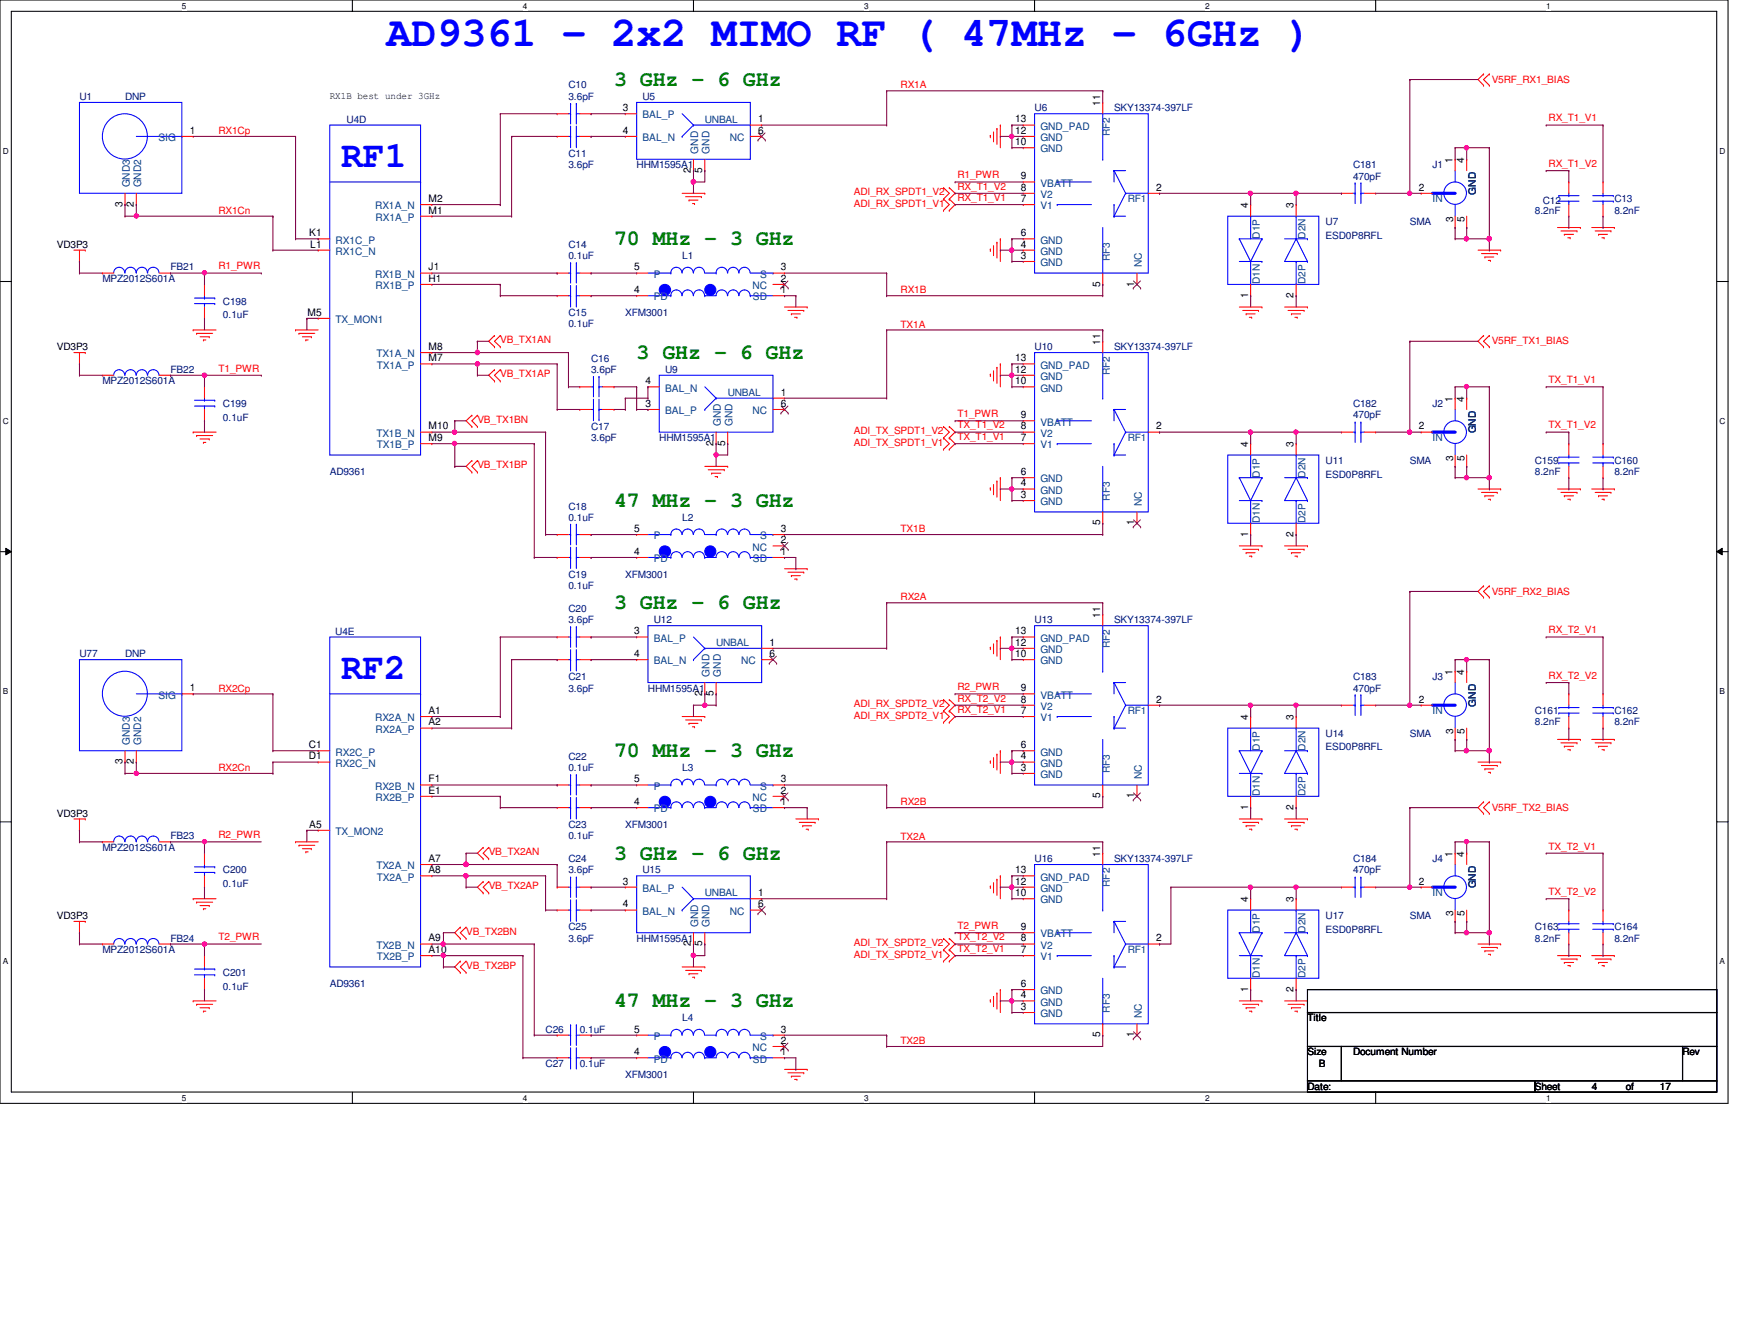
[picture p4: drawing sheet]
<svg xmlns="http://www.w3.org/2000/svg" width="279mm" height="216mm" viewBox="0 0 279 216" stroke-linecap="round" stroke-linejoin="round" font-family="sans-serif">
<defs><g id="words">
<text font-size="6.7" fill="#00f" x="62.2" y="7.4">AD9361 - 2x2 MIMO RF ( 47MHz - 6GHz )</text>
<g font-size="5.8" fill="#00f">
<text x="54.9" y="26.9">RF1</text>
<text x="54.9" y="109.2">RF2</text>
</g>
<g font-size="3.5" fill="#008000">
<text x="98.8" y="13.8">3 GHz - 6 GHz</text>
<text x="98.8" y="39.4">70 MHz - 3 GHz</text>
<text x="102.4" y="57.7">3 GHz - 6 GHz</text>
<text x="98.8" y="81.4">47 MHz - 3 GHz</text>
<text x="98.8" y="97.9">3 GHz - 6 GHz</text>
<text x="98.8" y="121.7">70 MHz - 3 GHz</text>
<text x="98.8" y="138.2">3 GHz - 6 GHz</text>
<text x="98.8" y="161.9">47 MHz - 3 GHz</text>
</g>
<g font-size="1.7">
<text x="100.2" y="17.9">3</text>
<text x="177" y="17" transform="rotate(-90 177 17)">11</text>
<text x="30.5" y="21.5">1</text>
<text x="100.2" y="21.5">4</text>
<text x="122" y="19.7">1</text>
<text x="122" y="21.5">6</text>
<text x="163.3" y="23.3">10</text>
<text x="163.3" y="21.5">12</text>
<text x="163.3" y="19.7">13</text>
<text x="111.1" y="27.8" transform="rotate(-90 111.1 27.8)">2</text>
<text x="112.9" y="27.8" transform="rotate(-90 112.9 27.8)">5</text>
<text x="164.2" y="28.8">9</text>
<text x="233.6" y="26.2" transform="rotate(-90 233.6 26.2)">1</text>
<text x="235.5" y="26.2" transform="rotate(-90 235.5 26.2)">4</text>
<text x="19.7" y="33.2" transform="rotate(-90 19.7 33.2)">3</text>
<text x="21.5" y="33.2" transform="rotate(-90 21.5 33.2)">2</text>
<text x="68.9" y="34.3">M1</text>
<text x="68.9" y="32.5">M2</text>
<text x="164.2" y="32.5">7</text>
<text x="164.2" y="30.6">8</text>
<text x="186" y="30.6">2</text>
<text x="200.7" y="33.5" transform="rotate(-90 200.7 33.5)">4</text>
<text x="208.1" y="33.5" transform="rotate(-90 208.1 33.5)">3</text>
<text x="228.2" y="30.6">2</text>
<text x="49.7" y="38">K1</text>
<text x="49.9" y="39.8">L1</text>
<text x="164.2" y="41.6">3</text>
<text x="164.2" y="39.8">4</text>
<text x="164.2" y="38">6</text>
<text x="68.9" y="45.3">H1</text>
<text x="68.9" y="43.5">J1</text>
<text x="102" y="43.5">5</text>
<text x="102" y="47.1">4</text>
<text x="125.6" y="47.1">1</text>
<text x="125.6" y="45.3">2</text>
<text x="125.6" y="43.5">3</text>
<text x="177" y="46.1" transform="rotate(-90 177 46.1)">5</text>
<text x="182.5" y="46.1" transform="rotate(-90 182.5 46.1)">1</text>
<text x="200.7" y="47.9" transform="rotate(-90 200.7 47.9)">1</text>
<text x="208.1" y="47.9" transform="rotate(-90 208.1 47.9)">2</text>
<text x="49.4" y="50.8">M5</text>
<text x="68.9" y="58.1">M7</text>
<text x="68.9" y="56.3">M8</text>
<text x="163.3" y="59.9">12</text>
<text x="163.3" y="58.1">13</text>
<text x="177" y="55.4" transform="rotate(-90 177 55.4)">11</text>
<text x="103.8" y="65.4">3</text>
<text x="103.8" y="61.8">4</text>
<text x="125.6" y="63.6">1</text>
<text x="125.6" y="65.4">6</text>
<text x="163.3" y="61.8">10</text>
<text x="233.6" y="64.6" transform="rotate(-90 233.6 64.6)">1</text>
<text x="235.5" y="64.6" transform="rotate(-90 235.5 64.6)">4</text>
<text x="68.9" y="70.9">M9</text>
<text x="68.9" y="69">M10</text>
<text x="114.8" y="71.6" transform="rotate(-90 114.8 71.6)">2</text>
<text x="116.6" y="71.6" transform="rotate(-90 116.6 71.6)">5</text>
<text x="164.2" y="70.9">7</text>
<text x="164.2" y="69">8</text>
<text x="164.2" y="67.2">9</text>
<text x="186" y="69">2</text>
<text x="200.7" y="71.9" transform="rotate(-90 200.7 71.9)">4</text>
<text x="208.1" y="71.9" transform="rotate(-90 208.1 71.9)">3</text>
<text x="228.2" y="69">2</text>
<text x="164.2" y="76.4">6</text>
<text x="164.2" y="80.1">3</text>
<text x="164.2" y="78.2">4</text>
<text x="102" y="85.5">5</text>
<text x="102" y="89.2">4</text>
<text x="125.6" y="89.2">1</text>
<text x="125.6" y="87.3">2</text>
<text x="125.6" y="85.5">3</text>
<text x="177" y="84.5" transform="rotate(-90 177 84.5)">5</text>
<text x="182.5" y="84.5" transform="rotate(-90 182.5 84.5)">1</text>
<text x="200.7" y="86.3" transform="rotate(-90 200.7 86.3)">1</text>
<text x="208.1" y="86.3" transform="rotate(-90 208.1 86.3)">2</text>
<text x="102" y="102">3</text>
<text x="163.3" y="102">13</text>
<text x="177" y="99.3" transform="rotate(-90 177 99.3)">11</text>
<text x="102" y="105.6">4</text>
<text x="123.8" y="103.8">1</text>
<text x="123.8" y="105.6">6</text>
<text x="163.3" y="105.6">10</text>
<text x="163.3" y="103.8">12</text>
<text x="30.5" y="111.1">1</text>
<text x="112.9" y="111.9" transform="rotate(-90 112.9 111.9)">2</text>
<text x="114.8" y="111.9" transform="rotate(-90 114.8 111.9)">5</text>
<text x="164.2" y="112.9">8</text>
<text x="164.2" y="111.1">9</text>
<text x="186" y="112.9">2</text>
<text x="228.2" y="112.9">2</text>
<text x="233.6" y="108.5" transform="rotate(-90 233.6 108.5)">1</text>
<text x="235.5" y="108.5" transform="rotate(-90 235.5 108.5)">4</text>
<text x="68.9" y="114.8">A1</text>
<text x="68.9" y="116.6">A2</text>
<text x="164.2" y="114.8">7</text>
<text x="200.7" y="115.8" transform="rotate(-90 200.7 115.8)">4</text>
<text x="208.1" y="115.8" transform="rotate(-90 208.1 115.8)">3</text>
<text x="19.7" y="122.9" transform="rotate(-90 19.7 122.9)">3</text>
<text x="21.5" y="122.9" transform="rotate(-90 21.5 122.9)">2</text>
<text x="49.7" y="120.3">C1</text>
<text x="49.7" y="122.1">D1</text>
<text x="68.9" y="125.8">F1</text>
<text x="102" y="125.8">5</text>
<text x="125.6" y="125.8">3</text>
<text x="164.2" y="123.9">3</text>
<text x="164.2" y="122.1">4</text>
<text x="164.2" y="120.3">6</text>
<text x="68.9" y="127.6">E1</text>
<text x="102" y="129.4">4</text>
<text x="125.6" y="129.4">1</text>
<text x="125.6" y="127.6">2</text>
<text x="177" y="128.4" transform="rotate(-90 177 128.4)">5</text>
<text x="182.5" y="128.4" transform="rotate(-90 182.5 128.4)">1</text>
<text x="200.7" y="130.2" transform="rotate(-90 200.7 130.2)">1</text>
<text x="208.1" y="130.2" transform="rotate(-90 208.1 130.2)">2</text>
<text x="49.7" y="133.1">A5</text>
<text x="177" y="137.7" transform="rotate(-90 177 137.7)">11</text>
<text x="233.6" y="137.7" transform="rotate(-90 233.6 137.7)">1</text>
<text x="235.5" y="137.7" transform="rotate(-90 235.5 137.7)">4</text>
<text x="68.9" y="138.6">A7</text>
<text x="68.9" y="140.4">A8</text>
<text x="100.2" y="142.2">3</text>
<text x="163.3" y="142.2">12</text>
<text x="163.3" y="140.4">13</text>
<text x="228.2" y="142.2">2</text>
<text x="100.2" y="145.9">4</text>
<text x="122" y="144.1">1</text>
<text x="122" y="145.9">6</text>
<text x="163.3" y="144.1">10</text>
<text x="164.2" y="149.5">9</text>
<text x="200.7" y="145" transform="rotate(-90 200.7 145)">4</text>
<text x="208.1" y="145" transform="rotate(-90 208.1 145)">3</text>
<text x="68.9" y="151.3">A9</text>
<text x="68.9" y="153.2">A10</text>
<text x="111.1" y="152.1" transform="rotate(-90 111.1 152.1)">2</text>
<text x="112.9" y="152.1" transform="rotate(-90 112.9 152.1)">5</text>
<text x="164.2" y="153.2">7</text>
<text x="164.2" y="151.3">8</text>
<text x="186" y="151.3">2</text>
<text x="164.2" y="160.5">4</text>
<text x="164.2" y="158.7">6</text>
<text x="200.7" y="159.4" transform="rotate(-90 200.7 159.4)">1</text>
<text x="208.1" y="159.4" transform="rotate(-90 208.1 159.4)">2</text>
<text x="102" y="166">5</text>
<text x="125.6" y="167.8">2</text>
<text x="125.6" y="166">3</text>
<text x="164.2" y="162.3">3</text>
<text x="177" y="166.8" transform="rotate(-90 177 166.8)">5</text>
<text x="182.5" y="166.8" transform="rotate(-90 182.5 166.8)">1</text>
<text x="102" y="169.6">4</text>
<text x="125.6" y="169.6">1</text>
</g>
<g font-size="1.7" fill="#004080">
<text x="25.5" y="22.7">SIG</text>
<text x="103.3" y="19">BAL_P</text>
<text x="103.3" y="22.7">BAL_N</text>
<text x="117.4" y="22.7">NC</text>
<text x="167.3" y="22.7">GND</text>
<text x="167.3" y="20.9">GND_PAD</text>
<text x="112.3" y="24.7" transform="rotate(-90 112.3 24.7)">GND</text>
<text x="114.1" y="24.7" transform="rotate(-90 114.1 24.7)">GND</text>
<text x="167.3" y="24.5">GND</text>
<text x="20.9" y="30.1" transform="rotate(-90 20.9 30.1)">GND3</text>
<text x="22.7" y="30.1" transform="rotate(-90 22.7 30.1)">GND2</text>
<text x="60.3" y="33.7">RX1A_N</text>
<text x="60.4" y="35.5">RX1A_P</text>
<text x="167.3" y="33.7">V1</text>
<text x="167.3" y="31.8">V2</text>
<text x="167.3" y="30">VBATT</text>
<text x="54" y="39.2">RX1C_P</text>
<text x="54" y="41">RX1C_N</text>
<text x="167.3" y="41">GND</text>
<text x="167.3" y="39.2">GND</text>
<text x="60.3" y="44.7">RX1B_N</text>
<text x="60.4" y="46.5">RX1B_P</text>
<text x="105.2" y="44.7">P</text>
<text x="121" y="46.5">NC</text>
<text x="122.3" y="44.7">S</text>
<text x="167.3" y="42.8">GND</text>
<text x="183.6" y="43" transform="rotate(-90 183.6 43)">NC</text>
<text x="54" y="51.9">TX_MON1</text>
<text x="105.2" y="48.3">PD</text>
<text x="121.1" y="48.3">SD</text>
<text x="60.5" y="57.4">TX1A_N</text>
<text x="60.6" y="59.3">TX1A_P</text>
<text x="167.3" y="59.3">GND_PAD</text>
<text x="107" y="62.9">BAL_N</text>
<text x="167.3" y="62.9">GND</text>
<text x="167.3" y="61.1">GND</text>
<text x="60.5" y="70.2">TX1B_N</text>
<text x="107" y="66.6">BAL_P</text>
<text x="116" y="68.5" transform="rotate(-90 116 68.5)">GND</text>
<text x="117.8" y="68.5" transform="rotate(-90 117.8 68.5)">GND</text>
<text x="121" y="66.6">NC</text>
<text x="167.3" y="70.2">V2</text>
<text x="167.3" y="68.4">VBATT</text>
<text x="60.6" y="72.1">TX1B_P</text>
<text x="167.3" y="77.6">GND</text>
<text x="167.3" y="72.1">V1</text>
<text x="167.3" y="81.2">GND</text>
<text x="167.3" y="79.4">GND</text>
<text x="183.6" y="81.4" transform="rotate(-90 183.6 81.4)">NC</text>
<text x="105.2" y="86.7">P</text>
<text x="121" y="88.5">NC</text>
<text x="122.3" y="86.7">S</text>
<text x="105.2" y="90.4">PD</text>
<text x="121.1" y="90.4">SD</text>
<text x="105.2" y="103.2">BAL_P</text>
<text x="105.2" y="106.8">BAL_N</text>
<text x="119.2" y="106.8">NC</text>
<text x="167.3" y="106.8">GND</text>
<text x="167.3" y="105">GND</text>
<text x="167.3" y="103.2">GND_PAD</text>
<text x="25.5" y="112.3">SIG</text>
<text x="114.1" y="108.8" transform="rotate(-90 114.1 108.8)">GND</text>
<text x="116" y="108.8" transform="rotate(-90 116 108.8)">GND</text>
<text x="167.3" y="112.3">VBATT</text>
<text x="20.9" y="119.8" transform="rotate(-90 20.9 119.8)">GND3</text>
<text x="22.7" y="119.8" transform="rotate(-90 22.7 119.8)">GND2</text>
<text x="60.3" y="116">RX2A_N</text>
<text x="60.4" y="117.8">RX2A_P</text>
<text x="167.3" y="116">V1</text>
<text x="167.3" y="114.1">V2</text>
<text x="54" y="121.5">RX2C_P</text>
<text x="54" y="123.3">RX2C_N</text>
<text x="167.3" y="125.1">GND</text>
<text x="167.3" y="123.3">GND</text>
<text x="167.3" y="121.5">GND</text>
<text x="183.6" y="125.3" transform="rotate(-90 183.6 125.3)">NC</text>
<text x="60.3" y="127">RX2B_N</text>
<text x="60.4" y="128.8">RX2B_P</text>
<text x="105.2" y="127">P</text>
<text x="105.2" y="130.6">PD</text>
<text x="121" y="128.8">NC</text>
<text x="121.1" y="130.6">SD</text>
<text x="122.3" y="127">S</text>
<text x="54" y="134.2">TX_MON2</text>
<text x="60.5" y="139.7">TX2A_N</text>
<text x="60.6" y="141.6">TX2A_P</text>
<text x="103.3" y="143.4">BAL_P</text>
<text x="167.3" y="143.4">GND</text>
<text x="167.3" y="141.6">GND_PAD</text>
<text x="103.3" y="147.1">BAL_N</text>
<text x="112.3" y="149" transform="rotate(-90 112.3 149)">GND</text>
<text x="114.1" y="149" transform="rotate(-90 114.1 149)">GND</text>
<text x="117.4" y="147.1">NC</text>
<text x="167.3" y="145.2">GND</text>
<text x="60.5" y="152.5">TX2B_N</text>
<text x="60.6" y="154.4">TX2B_P</text>
<text x="167.3" y="154.4">V1</text>
<text x="167.3" y="152.5">V2</text>
<text x="167.3" y="150.7">VBATT</text>
<text x="167.3" y="161.7">GND</text>
<text x="167.3" y="159.9">GND</text>
<text x="105.2" y="167.2">P</text>
<text x="122.3" y="167.2">S</text>
<text x="167.3" y="163.5">GND</text>
<text x="183.6" y="163.7" transform="rotate(-90 183.6 163.7)">NC</text>
<text x="105.2" y="170.8">PD</text>
<text x="121" y="169">NC</text>
<text x="121.1" y="170.8">SD</text>
</g>
<g font-size="1.6" fill="#000080">
<text x="12.8" y="16">U1</text>
<text x="20.1" y="16">DNP</text>
<text x="91.4" y="14.2">C10</text>
<text x="91.4" y="16">3.6pF</text>
<text x="103.3" y="16">U5</text>
<text x="166.4" y="17.9">U6</text>
<text x="179.2" y="17.9">SKY13374-397LF</text>
<text x="55.8" y="19.7">U4D</text>
<text x="91.4" y="25.2">C11</text>
<text x="91.4" y="27.1">3.6pF</text>
<text x="102.4" y="27.1">HHM1595A1</text>
<text x="217.6" y="27.1">C181</text>
<text x="217.6" y="28.9">470pF</text>
<text x="230.4" y="27.1">J1</text>
<text x="246.9" y="34.3">8.2nF</text>
<text x="248.2" y="32.7">C12</text>
<text x="259.7" y="32.5">C13</text>
<text x="259.7" y="34.3">8.2nF</text>
<text x="91.4" y="39.8">C14</text>
<text x="91.4" y="41.7">0.1uF</text>
<text x="109.7" y="41.7">L1</text>
<text x="213.2" y="38.4">ESD0P8RFL</text>
<text x="213.2" y="36.2">U7</text>
<text x="226.8" y="36.2">SMA</text>
<text x="16.5" y="45.3">MPZ2012S601A</text>
<text x="27.4" y="43.5">FB21</text>
<text x="35.9" y="49">C198</text>
<text x="35.9" y="51.2">0.1uF</text>
<text x="91.4" y="50.8">C15</text>
<text x="91.4" y="52.6">0.1uF</text>
<text x="100.6" y="50.8">XFM3001</text>
<text x="27.4" y="59.9">FB22</text>
<text x="95.1" y="58.1">C16</text>
<text x="95.1" y="59.9">3.6pF</text>
<text x="107" y="59.9">U9</text>
<text x="166.4" y="56.3">U10</text>
<text x="179.2" y="56.3">SKY13374-397LF</text>
<text x="16.5" y="61.8">MPZ2012S601A</text>
<text x="35.9" y="65.4">C199</text>
<text x="217.6" y="65.4">C182</text>
<text x="230.4" y="65.4">J2</text>
<text x="35.9" y="67.6">0.1uF</text>
<text x="95.1" y="69.1">C17</text>
<text x="95.1" y="70.9">3.6pF</text>
<text x="106" y="70.9">HHM1595A1</text>
<text x="217.6" y="67.3">470pF</text>
<text x="53" y="76.4">AD9361</text>
<text x="213.2" y="76.8">ESD0P8RFL</text>
<text x="213.2" y="74.6">U11</text>
<text x="226.8" y="74.6">SMA</text>
<text x="246.9" y="74.6">C159</text>
<text x="246.9" y="76.4">8.2nF</text>
<text x="259.7" y="74.6">C160</text>
<text x="259.7" y="76.4">8.2nF</text>
<text x="91.4" y="81.9">C18</text>
<text x="91.4" y="83.7">0.1uF</text>
<text x="109.7" y="83.7">L2</text>
<text x="91.4" y="92.9">C19</text>
<text x="91.4" y="94.7">0.1uF</text>
<text x="100.6" y="92.9">XFM3001</text>
<text x="91.4" y="98.3">C20</text>
<text x="91.4" y="100.2">3.6pF</text>
<text x="105.2" y="100.2">U12</text>
<text x="166.4" y="100.2">U13</text>
<text x="179.2" y="100.2">SKY13374-397LF</text>
<text x="12.8" y="105.7">U77</text>
<text x="20.1" y="105.7">DNP</text>
<text x="53.9" y="102">U4E</text>
<text x="91.4" y="109.3">C21</text>
<text x="91.4" y="111.2">3.6pF</text>
<text x="104.2" y="111.2">HHM1595A1</text>
<text x="217.6" y="109.3">C183</text>
<text x="217.6" y="111.2">470pF</text>
<text x="230.4" y="109.3">J3</text>
<text x="213.2" y="118.5">U14</text>
<text x="226.8" y="118.5">SMA</text>
<text x="246.9" y="114.8">C161</text>
<text x="246.9" y="116.6">8.2nF</text>
<text x="259.7" y="114.8">C162</text>
<text x="259.7" y="116.6">8.2nF</text>
<text x="91.4" y="122.1">C22</text>
<text x="91.4" y="124">0.1uF</text>
<text x="109.7" y="124">L3</text>
<text x="213.2" y="120.6">ESD0P8RFL</text>
<text x="16.5" y="136.8">MPZ2012S601A</text>
<text x="27.4" y="134.9">FB23</text>
<text x="91.4" y="133.1">C23</text>
<text x="91.4" y="134.9">0.1uF</text>
<text x="100.6" y="133.1">XFM3001</text>
<text x="35.9" y="140.4">C200</text>
<text x="35.9" y="142.6">0.1uF</text>
<text x="91.4" y="138.6">C24</text>
<text x="91.4" y="140.4">3.6pF</text>
<text x="103.3" y="140.4">U15</text>
<text x="166.4" y="138.6">U16</text>
<text x="179.2" y="138.6">SKY13374-397LF</text>
<text x="217.6" y="138.6">C184</text>
<text x="217.6" y="140.4">470pF</text>
<text x="230.4" y="138.6">J4</text>
<text x="91.4" y="149.6">C25</text>
<text x="213.2" y="149.9">ESD0P8RFL</text>
<text x="213.2" y="147.7">U17</text>
<text x="226.8" y="147.7">SMA</text>
<text x="246.9" y="149.6">C163</text>
<text x="259.7" y="149.6">C164</text>
<text x="16.5" y="153.2">MPZ2012S601A</text>
<text x="27.4" y="151.4">FB24</text>
<text x="91.4" y="151.4">3.6pF</text>
<text x="102.4" y="151.4">HHM1595A1</text>
<text x="246.9" y="151.4">8.2nF</text>
<text x="259.7" y="151.4">8.2nF</text>
<text x="35.9" y="156.9">C201</text>
<text x="35.9" y="159.1">0.1uF</text>
<text x="53" y="158.7">AD9361</text>
<text x="87.8" y="166">C26</text>
<text x="93.3" y="166">0.1uF</text>
<text x="109.7" y="164.2">L4</text>
<text x="87.8" y="171.5">C27</text>
<text x="93.3" y="171.5">0.1uF</text>
<text x="100.6" y="173.4">XFM3001</text>
</g>
<g font-size="1.6">
<text x="53" y="15.9">RX1B best under 3GHz</text>
<text x="233.7" y="35.6" transform="rotate(-90 233.7 35.6)">3</text>
<text x="235.5" y="35.6" transform="rotate(-90 235.5 35.6)">5</text>
<text x="9.1" y="39.8">VD3P3</text>
<text x="9.1" y="56.3">VD3P3</text>
<text x="233.7" y="74" transform="rotate(-90 233.7 74)">3</text>
<text x="235.5" y="74" transform="rotate(-90 235.5 74)">5</text>
<text x="233.7" y="117.9" transform="rotate(-90 233.7 117.9)">3</text>
<text x="235.5" y="117.9" transform="rotate(-90 235.5 117.9)">5</text>
<text x="9.1" y="131.3">VD3P3</text>
<text x="9.1" y="147.7">VD3P3</text>
<text x="233.7" y="147.2" transform="rotate(-90 233.7 147.2)">3</text>
<text x="235.5" y="147.2" transform="rotate(-90 235.5 147.2)">5</text>
<text x="210.3" y="164.2">Title</text>
<text x="210.3" y="169.7">Size</text>
<text x="212.1" y="171.5">B</text>
<text x="217.6" y="169.7">Document Number</text>
<text x="270.6" y="169.7">Rev</text>
<text x="210.3" y="175.2">Date:</text>
<text x="246.9" y="175.2">Sheet</text>
<text x="256" y="175.2">4</text>
<text x="261.5" y="175.2">of</text>
<text x="267" y="175.2">17</text>
</g>
<g font-size="1.6" fill="#f00">
<text x="144.9" y="14.2">RX1A</text>
<text x="239.9" y="13.3">V5RF_RX1_BIAS</text>
<text x="35.1" y="21.5">RX1Cp</text>
<text x="249.1" y="19.5">RX_T1_V1</text>
<text x="154" y="28.7">R1_PWR</text>
<text x="249.1" y="26.8">RX_T1_V2</text>
<text x="35.1" y="34.4">RX1Cn</text>
<text x="137.3" y="31.4">ADI_RX_SPDT1_V2</text>
<text x="137.3" y="33.2">ADI_RX_SPDT1_V1</text>
<text x="154" y="30.5">RX_T1_V2</text>
<text x="154" y="32.3">RX_T1_V1</text>
<text x="35.1" y="43.3">R1_PWR</text>
<text x="144.9" y="47.2">RX1B</text>
<text x="144.9" y="52.7">TX1A</text>
<text x="35.1" y="59.7">T1_PWR</text>
<text x="80.5" y="55.2">VB_TX1AN</text>
<text x="239.9" y="55.4">V5RF_TX1_BIAS</text>
<text x="80.5" y="60.7">VB_TX1AP</text>
<text x="249.1" y="61.6">TX_T1_V1</text>
<text x="76.8" y="68">VB_TX1BN</text>
<text x="137.3" y="69.8">ADI_TX_SPDT1_V2</text>
<text x="137.3" y="71.7">ADI_TX_SPDT1_V1</text>
<text x="154" y="67.1">T1_PWR</text>
<text x="154" y="68.9">TX_T1_V2</text>
<text x="154" y="70.7">TX_T1_V1</text>
<text x="249.1" y="68.9">TX_T1_V2</text>
<text x="76.8" y="75.3">VB_TX1BP</text>
<text x="144.9" y="85.6">TX1B</text>
<text x="239.9" y="95.6">V5RF_RX2_BIAS</text>
<text x="144.9" y="96.5">RX2A</text>
<text x="249.1" y="101.8">RX_T2_V1</text>
<text x="35.1" y="111.2">RX2Cp</text>
<text x="137.3" y="113.7">ADI_RX_SPDT2_V2</text>
<text x="154" y="111">R2_PWR</text>
<text x="154" y="112.8">RX_T2_V2</text>
<text x="249.1" y="109.1">RX_T2_V2</text>
<text x="137.3" y="115.5">ADI_RX_SPDT2_V1</text>
<text x="154" y="114.6">RX_T2_V1</text>
<text x="35.1" y="124">RX2Cn</text>
<text x="144.9" y="129.5">RX2B</text>
<text x="239.9" y="130.3">V5RF_TX2_BIAS</text>
<text x="35.1" y="134.7">R2_PWR</text>
<text x="78.6" y="137.5">VB_TX2AN</text>
<text x="144.9" y="135">TX2A</text>
<text x="249.1" y="136.6">TX_T2_V1</text>
<text x="78.6" y="143">VB_TX2AP</text>
<text x="249.1" y="143.9">TX_T2_V2</text>
<text x="154" y="149.4">T2_PWR</text>
<text x="35.1" y="151.2">T2_PWR</text>
<text x="75" y="150.3">VB_TX2BN</text>
<text x="75" y="155.8">VB_TX2BP</text>
<text x="137.3" y="152.1">ADI_TX_SPDT2_V2</text>
<text x="137.3" y="154">ADI_TX_SPDT2_V1</text>
<text x="154" y="151.2">TX_T2_V2</text>
<text x="154" y="153">TX_T2_V1</text>
<text x="144.9" y="167.9">TX2B</text>
</g>
<g font-size="1.6" fill="#004080">
<text x="113.4" y="19.7">UNBAL</text>
<text x="178.5" y="21.9" transform="rotate(-90 178.5 21.9)">RF2</text>
<text x="181.4" y="32.5">RF1</text>
<text x="230.4" y="32.5">IN</text>
<text x="237.4" y="31.3" transform="rotate(-90 237.4 31.3)">GND</text>
<text x="202.6" y="38.4" transform="rotate(-90 202.6 38.4)">D1P</text>
<text x="210" y="38.4" transform="rotate(-90 210 38.4)">D2N</text>
<text x="178.5" y="42" transform="rotate(-90 178.5 42)">RF3</text>
<text x="202.6" y="45.7" transform="rotate(-90 202.6 45.7)">D1N</text>
<text x="210" y="45.7" transform="rotate(-90 210 45.7)">D2P</text>
<text x="117.1" y="63.6">UNBAL</text>
<text x="178.5" y="60.3" transform="rotate(-90 178.5 60.3)">RF2</text>
<text x="181.4" y="70.9">RF1</text>
<text x="230.4" y="70.9">IN</text>
<text x="237.4" y="69.7" transform="rotate(-90 237.4 69.7)">GND</text>
<text x="202.6" y="76.8" transform="rotate(-90 202.6 76.8)">D1P</text>
<text x="210" y="76.8" transform="rotate(-90 210 76.8)">D2N</text>
<text x="178.5" y="80.5" transform="rotate(-90 178.5 80.5)">RF3</text>
<text x="202.6" y="84.1" transform="rotate(-90 202.6 84.1)">D1N</text>
<text x="210" y="84.1" transform="rotate(-90 210 84.1)">D2P</text>
<text x="115.2" y="103.8">UNBAL</text>
<text x="178.5" y="104.2" transform="rotate(-90 178.5 104.2)">RF2</text>
<text x="237.4" y="113.6" transform="rotate(-90 237.4 113.6)">GND</text>
<text x="181.4" y="114.8">RF1</text>
<text x="230.4" y="114.8">IN</text>
<text x="178.5" y="124.3" transform="rotate(-90 178.5 124.3)">RF3</text>
<text x="202.6" y="120.7" transform="rotate(-90 202.6 120.7)">D1P</text>
<text x="210" y="120.7" transform="rotate(-90 210 120.7)">D2N</text>
<text x="202.6" y="128" transform="rotate(-90 202.6 128)">D1N</text>
<text x="210" y="128" transform="rotate(-90 210 128)">D2P</text>
<text x="178.5" y="142.6" transform="rotate(-90 178.5 142.6)">RF2</text>
<text x="237.4" y="142.8" transform="rotate(-90 237.4 142.8)">GND</text>
<text x="113.4" y="144.1">UNBAL</text>
<text x="202.6" y="149.9" transform="rotate(-90 202.6 149.9)">D1P</text>
<text x="210" y="149.9" transform="rotate(-90 210 149.9)">D2N</text>
<text x="230.4" y="144.1">IN</text>
<text x="181.4" y="153.2">RF1</text>
<text x="202.6" y="157.3" transform="rotate(-90 202.6 157.3)">D1N</text>
<text x="210" y="157.3" transform="rotate(-90 210 157.3)">D2P</text>
<text x="178.5" y="162.8" transform="rotate(-90 178.5 162.8)">RF3</text>
</g>
<g font-size="1.3">
<text x="29.3" y="1.4">5</text>
<text x="84.1" y="1.4">4</text>
<text x="139" y="1.4">3</text>
<text x="193.8" y="1.4">2</text>
<text x="248.7" y="1.4">1</text>
<text x=".5" y="24.7">D</text>
<text x="276.6" y="24.7">D</text>
<text x=".5" y="68.2">C</text>
<text x="276.6" y="68.2">C</text>
<text x=".5" y="111.6">B</text>
<text x="276.6" y="111.6">B</text>
<text x=".5" y="155">A</text>
<text x="276.6" y="155">A</text>
<text x="29.3" y="177">5</text>
<text x="84.1" y="177">4</text>
<text x="139" y="177">3</text>
<text x="193.8" y="177">2</text>
<text x="248.7" y="177">1</text>
</g>
</g></defs>
<path d="M0 0h278v177.4h-278zM1.8 1.8h274.3v173.8h-274.3z" fill="none" stroke="#000" stroke-width=".17"/>
<g fill="#fff">
<path d="M29.3 .2h.7v1.5h-.7z"/>
<path d="M29.3 175.8h.7v1.4h-.7z"/>
</g>
<path d="M56.7 0v1.8M56.7 175.6v1.8" fill="none" stroke="#000" stroke-width=".17"/>
<g fill="#fff">
<path d="M84.1 .2h.7v1.5h-.7z"/>
<path d="M84.1 175.8h.7v1.4h-.7z"/>
</g>
<path d="M111.5 0v1.8M111.5 175.6v1.8" fill="none" stroke="#000" stroke-width=".17"/>
<g fill="#fff">
<path d="M139 .2h.7v1.5h-.7z"/>
<path d="M139 175.8h.7v1.4h-.7z"/>
</g>
<path d="M166.4 0v1.8M166.4 175.6v1.8" fill="none" stroke="#000" stroke-width=".17"/>
<g fill="#fff">
<path d="M193.8 .2h.8v1.5h-.8z"/>
<path d="M193.8 175.8h.8v1.4h-.8z"/>
</g>
<path d="M221.3 0v1.8M221.3 175.6v1.8" fill="none" stroke="#000" stroke-width=".17"/>
<g fill="#fff">
<path d="M248.7 .2h.7v1.5h-.7z"/>
<path d="M248.7 175.8h.7v1.4h-.7z"/>
<path d="M.5 23.5h.9v1.5h-.9z"/>
<path d="M276.6 23.5h.9v1.5h-.9z"/>
<path d="M.5 67h.9v1.5h-.9z"/>
<path d="M276.6 67h.9v1.5h-.9z"/>
</g>
<path d="M0 45.3h1.8M276.1 45.3h1.9" fill="none" stroke="#000" stroke-width=".17"/>
<g fill="#fff">
<path d="M.5 110.4h.8v1.5h-.8z"/>
<path d="M276.6 110.4h.9v1.5h-.9z"/>
</g>
<path d="M0 88.7h1.8M276.1 88.7h1.9" fill="none" stroke="#000" stroke-width=".17"/>
<path d="M.9 88.1l.9 .6-.9 .5zM276.1 88.7l.9-.6v1.1z" fill="#000"/>
<path d="M.9 88.1l.9 .6-.9 .5zM276.1 88.7l.9-.6v1.1z" fill="none" stroke="#000" stroke-width=".16"/>
<g fill="#fff">
<path d="M.5 153.8h.8v1.5h-.8z"/>
<path d="M276.6 153.8h.9v1.5h-.9z"/>
</g>
<path d="M0 132.1h1.8M276.1 132.1h1.9M210.3 159.1h65.8v3.7h-65.8zM210.3 162.8h65.8v5.4h-65.8zM210.3 168.2h5.5v5.5h-5.5zM210.3 173.7h36.6v1.9h-36.6zM215.8 168.2h54.8v5.5h-54.8zM246.9 173.7h29.2v1.9h-29.2zM270.6 168.2h5.5v5.5h-5.5z" fill="none" stroke="#000" stroke-width=".17"/>
<g fill="none" stroke="#f00" stroke-width=".17">
<path d="M89.6 18.3h.1M89.6 18.3h1.8M93.3 18.3h1.8M95.1 18.3h.1M238.6 11.9h.1M238.6 13.7h.1M238.6 11.9l-.9 .9 .9 .9M239.6 13.7h.1M239.6 11.9h.1M239.6 11.9l-1 .9 1 .9M109.7 31.1h3.7M110.3 31.6h2.5"/>
<path d="M110.8 32.2h.1M110.8 32.2h1.5M111.4 32.7h.3M111.7 32.7h.1M112.8 31.6h.1M113.4 31.1h.1M151.8 32h.1M151.8 30.2h.1M151.8 33.8h.1M151.8 30.2l.9 .9-.9 .9M151.8 32l.9 .9-.9 .9M152.7 30.2h.1"/>
<path d="M152.7 32h.1M152.7 33.8h.1M152.7 30.2l.9 .9-.9 .9M152.7 32l.9 .9-.9 .9M159.3 21.8h.1M159.3 21.8v.3M159.8 22.6h.1M159.8 21.2v1.4M159.8 39.5v1.4M160.4 20.7h.1M160.4 38.9h.1M160.4 20.7v2.5"/>
<path d="M160.4 38.9v2.6M160.9 20.1h.1M160.9 38.4h.1M160.9 20.1v3.6M160.9 38.4v3.6M250.5 36.6h3.7M251.1 37.1h2.6M251.6 37.7h.1M251.6 37.7h1.5M252.2 38.2h.4M252.6 38.2h.1M253.7 37.1h.1"/>
<path d="M254.2 36.6h.1M256 36.6h3.7M256.6 37.1h2.5M257.1 37.7h.1M257.1 37.7h1.5M257.7 38.2h.3M257.9 29.3h.1M257.9 34.8h.1M257.9 29.3v1.8M257.9 32.9v1.9M258 38.2h.1M259.1 37.1h.1"/>
<path d="M259.7 36.6h.1M11.9 40.2h1.8M11.9 56.7h1.8M12.8 42h.1M12.8 58.5h.1M12.8 40.2v1.8M12.8 56.7v1.8M13.7 40.2h.1M13.7 56.7h.1M31.1 53h.1M31.1 53h3.7M31.6 53.6h.1"/>
<path d="M31.6 53.6h2.6M32.2 54.1h1.5M32.7 54.7h.1M32.7 54.7h.4M33.7 54.1h.1M47.5 53h.1M47.5 53h3.7M48.1 53.6h.1M48.1 53.6h2.5M48.6 54.1h1.5M49.2 54.7h.1M49.2 54.7h.4"/>
<path d="M50.1 54.1h.1M79.5 55.8h.1M79.5 53.9h.1M79.5 59.4h.1M79.5 53.9l-.9 1 .9 .9M79.5 59.4l-.9 .9 .9 1M80.5 53.9h.1M80.5 55.8h.1M80.5 59.4h.1M80.5 53.9l-1 1 1 .9M80.5 59.4l-1 .9 1 1M126.2 49.4h3.6"/>
<path d="M126.7 49.9h2.6M127.3 50.5h.1M127.3 50.5h1.4M127.8 51h.4M128.2 51h.1M129.3 49.9h.1M129.8 49.4h.1M159.3 40h.1M159.3 40v.4M159.8 40.9h.1M159.8 59.6v1.5M160.4 59.1h.1"/>
<path d="M160.4 59.1v2.5M160.9 58.5h.1M160.9 58.5v3.7M199.3 49.4h3.7M199.9 49.9h2.5M200.4 50.5h.1M200.4 50.5h1.5M201 51h.3M201.3 51h.1M202.4 49.9h.1M203 49.4h.1M206.6 49.4h3.7"/>
<path d="M207.2 49.9h2.6M207.7 50.5h.1M207.7 50.5h1.5M208.3 51h.4M208.7 51h.1M209.8 49.9h.1M210.3 49.4h.1M237.7 40.2h3.7M238.3 40.8h2.5M238.6 53.9h.1M238.6 55.8h.1M238.6 53.9l-.9 1 .9 .9"/>
<path d="M238.8 41.3h.1M238.8 41.3h1.5M239.4 41.9h.3M239.6 55.8h.1M239.6 53.9h.1M239.6 53.9l-1 1 1 .9M239.7 41.9h.1M240.8 40.8h.1M241.4 40.2h.1M31.1 69.5h.1M31.1 69.5h3.7M31.6 70h.1"/>
<path d="M31.6 70h2.6M32.2 70.6h1.5M32.7 71.1h.1M32.7 71.1h.4M33.7 70.6h.1M75.9 68.6h.1M75.9 66.8h.1M75.9 75.9h.1M75.9 74h.1M75.9 66.8l-.9 .8 .9 1M75.9 74l-.9 1 .9 .9M76.8 66.8h.1"/>
<path d="M76.8 68.6h.1M76.8 74h.1M76.8 75.9h.1M76.8 66.8l-.9 .8 .9 1M76.8 74l-.9 1 .9 .9M79.5 61.3h.1M80.5 61.3h.1M113.4 75h3.7M113.9 75.5h2.6M114.5 76.1h.1M114.5 76.1h1.5M115 76.6h.4"/>
<path d="M115.4 76.6h.1M116.5 75.5h.1M117.1 75h.1M151.8 70.4h.1M151.8 68.6h.1M151.8 72.2h.1M151.8 68.6l.9 .9-.9 .9M151.8 70.4l.9 .9-.9 .9M152.7 68.6h.1M152.7 70.4h.1M152.7 72.2h.1M152.7 68.6l.9 .9-.9 .9"/>
<path d="M152.7 70.4l.9 .9-.9 .9M159.3 60.2h.1M159.3 78.4h.1M159.3 60.2v.3M159.3 78.4v.4M159.8 61.1h.1M159.8 79.4h.1M159.8 77.9v1.5M160.4 77.3h.1M160.4 77.3v2.6M160.9 76.8h.1M160.9 76.8v3.7"/>
<path d="M237.7 78.6h3.7M238.3 79.2h2.5M238.8 79.7h.1M238.8 79.7h1.5M240.8 79.2h.1M241.4 78.6h.1M250.5 78.6h3.7M251.1 79.2h2.6M251.6 79.7h.1M251.6 79.7h1.5M253.7 79.2h.1M254.2 78.6h.1"/>
<path d="M256 78.6h3.7M256.6 79.2h2.5M257.1 79.7h.1M257.1 79.7h1.5M259.1 79.2h.1M259.7 78.6h.1M126.2 91.4h3.6M126.7 92h2.6M127.3 92.5h.1M127.3 92.5h1.4M127.8 93.1h.4M128.2 93.1h.1"/>
<path d="M129.3 92h.1M129.8 91.4h.1M199.3 87.8h3.7M199.9 88.3h2.5M200.4 88.9h.1M200.4 88.9h1.5M201 89.4h.3M201.3 89.4h.1M202.4 88.3h.1M203 87.8h.1M206.6 87.8h3.7M207.2 88.3h2.6"/>
<path d="M207.7 88.9h.1M207.7 88.9h1.5M208.3 89.4h.4M208.7 89.4h.1M209.8 88.3h.1M210.3 87.8h.1M238.6 94.2h.1M238.6 96h.1M238.6 94.2l-.9 .9 .9 .9M239.4 80.3h.3M239.6 96h.1M239.6 94.2h.1"/>
<path d="M239.6 94.2l-1 .9 1 .9M239.7 80.3h.1M252.2 80.3h.4M252.6 80.3h.1M257.7 80.3h.3M258 80.3h.1M89.6 102.4h.1M89.6 102.4h1.8M93.3 102.4h1.8M95.1 102.4h.1M109.7 115.2h3.7M110.3 115.7h2.5"/>
<path d="M110.8 116.3h.1M110.8 116.3h1.5M111.4 116.8h.3M111.7 116.8h.1M112.8 115.7h.1M113.4 115.2h.1M151.8 114.3h.1M151.8 112.5h.1M151.8 116.1h.1M151.8 112.5l.9 .9-.9 .9M151.8 114.3l.9 .9-.9 .9M152.7 112.5h.1"/>
<path d="M152.7 114.3h.1M152.7 116.1h.1M152.7 112.5l.9 .9-.9 .9M152.7 114.3l.9 .9-.9 .9M159.3 104.1h.1M159.3 104.1v.3M159.8 104.9h.1M159.8 103.5v1.4M160.4 103h.1M160.4 103v2.5M160.9 102.4h.1M160.9 102.4v3.6"/>
<path d="M250.5 118.9h3.7M251.1 119.4h2.6M251.6 120h.1M251.6 120h1.5M252.3 111.5h.1M252.3 117.1h.1M252.3 111.5v1.9M252.3 115.2v1.9M253.7 119.4h.1M254.2 118.9h.1M256 118.9h3.7M256.6 119.4h2.5"/>
<path d="M257.1 120h.1M257.1 120h1.5M259.1 119.4h.1M259.7 118.9h.1M11.9 131.7h1.8M12.8 133.5h.1M12.8 131.7v1.8M13.7 131.7h.1M47.5 135.3h.1M47.5 135.3h3.7M48.1 135.9h.1M48.1 135.9h2.5"/>
<path d="M48.6 136.4h1.5M49.2 136.9h.1M49.2 136.9h.4M50.1 136.4h.1M77.7 138h.1M77.7 136.2h.1M77.7 136.2l-.9 1 .9 .8M78.6 136.2h.1M78.6 138h.1M78.6 136.2l-.9 1 .9 .8M128 131.7h3.7M128.6 132.2h2.5"/>
<path d="M129.1 132.8h.1M129.1 132.8h1.5M129.7 133.3h.3M130 133.3h.1M131.1 132.2h.1M131.7 131.7h.1M159.3 122.3h.1M159.3 122.3v.4M159.8 123.2h.1M159.8 121.8v1.4M160.4 121.2h.1M160.4 121.2v2.6"/>
<path d="M160.9 120.7h.1M160.9 120.7v3.6M177.4 137.2h.1M177.4 137.2v1.8M199.3 131.7h3.7M199.9 132.2h2.5M200.4 132.8h.1M200.4 132.8h1.5M201 133.3h.3M201.3 133.3h.1M202.4 132.2h.1M203 131.7h.1"/>
<path d="M206.6 131.7h3.7M207.2 132.2h2.6M207.7 132.8h.1M207.7 132.8h1.5M208.3 133.3h.4M208.7 133.3h.1M209.8 132.2h.1M210.3 131.7h.1M237.7 122.5h3.7M238.3 123.1h2.5M238.6 128.9h.1M238.6 130.8h.1"/>
<path d="M238.6 128.9l-.9 .9 .9 1M238.8 123.6h.1M238.8 123.6h1.5M239.4 124.2h.3M239.6 130.8h.1M239.6 128.9h.1M239.6 128.9l-1 .9 1 1M239.7 124.2h.1M240.8 123.1h.1M241.4 122.5h.1M252.2 120.5h.4M252.6 120.5h.1"/>
<path d="M257.7 120.5h.3M258 120.5h.1M11.9 148.1h1.8M12.8 149.9h.1M12.8 148.1v1.8M13.7 148.1h.1M31.1 144.5h.1M31.1 144.5h3.7M31.6 145h.1M31.6 145h2.6M32.2 145.6h1.5M32.7 146.1h.1"/>
<path d="M32.7 146.1h.4M33.7 145.6h.1M74 150.9h.1M74 149.1h.1M74 156.3h.1M74 154.5h.1M74 149.1l-.8 .8 .8 1M74 154.5l-.8 .9 .8 .9M75 149.1h.1M75 150.9h.1M75 154.5h.1M75 156.3h.1"/>
<path d="M75 149.1l-1 .8 1 1M75 154.5l-1 .9 1 .9M77.7 143.6h.1M77.7 141.7h.1M77.7 141.7l-.9 .9 .9 1M78.6 141.7h.1M78.6 143.6h.1M78.6 141.7l-.9 .9 .9 1M109.7 155.4h3.7M110.3 156h2.5M110.8 156.5h.1M110.8 156.5h1.5"/>
<path d="M111.4 157.1h.3M111.7 157.1h.1M112.8 156h.1M113.4 155.4h.1M151.8 152.7h.1M151.8 150.9h.1M151.8 154.5h.1M151.8 150.9l.9 .9-.9 .9M151.8 152.7l.9 .9-.9 .9M152.7 150.9h.1M152.7 152.7h.1M152.7 154.5h.1"/>
<path d="M152.7 150.9l.9 .9-.9 .9M152.7 152.7l.9 .9-.9 .9M159.3 142.5h.1M159.3 142.5v.3M159.8 143.4h.1M159.8 141.9v1.5M160.4 141.4h.1M160.4 159.6h.1M160.4 141.4v2.5M160.4 159.6v2.6M160.9 140.8h.1M160.9 159.1h.1"/>
<path d="M160.9 140.8v3.7M160.9 159.1v3.7M164.6 159.1h.1M164.6 153.6h.1M164.6 151.8h.1M164.6 149.9h.1M164.6 144.5h.1M164.6 142.6h.1M164.6 140.8h.1M164.6 144.5h1.8M164.6 151.8h1.8M164.6 153.6h1.8"/>
<path d="M164.6 159.1h1.8M164.6 149.9h1.8M164.6 142.6h1.8M164.6 140.8h1.8M184.7 151.8h1.8M186.5 151.8h.1M237.7 151.8h3.7M238.3 152.3h2.5M238.8 152.9h.1M238.8 152.9h1.5M239.4 153.4h.3M239.7 153.4h.1"/>
<path d="M240.8 152.3h.1M241.4 151.8h.1M250.5 153.6h3.7M251.1 154.2h2.6M251.6 154.7h.1M251.6 154.7h1.5M252.2 155.2h.4M252.6 155.2h.1M253.7 154.2h.1M254.2 153.6h.1M256 153.6h3.7M256.6 154.2h2.5"/>
<path d="M257.1 154.7h.1M257.1 154.7h1.5M257.7 155.2h.3M258 155.2h.1M259.1 154.2h.1M259.7 153.6h.1M31.1 160.9h.1M31.1 160.9h3.7M31.6 161.5h.1M31.6 161.5h2.6M32.2 162h1.5M32.7 162.6h.1"/>
<path d="M32.7 162.6h.4M33.7 162h.1M126.2 171.9h3.6M126.7 172.5h2.6M127.3 173h.1M127.3 173h1.4M127.8 173.5h.4M128.2 173.5h.1M129.3 172.5h.1M129.8 171.9h.1M159.3 160.7h.1M159.3 160.7v.4"/>
<path d="M159.8 161.7h.1M159.8 160.2v1.5M164.6 162.8h.1M164.6 160.9h.1M164.6 160.9h1.8M164.6 162.8h1.8M177.4 166.4h.1M177.4 164.6v1.8M182.9 166.4h.1M182.9 164.6v1.8M199.3 160.9h3.7M199.9 161.5h2.5"/>
<path d="M200.4 162h.1M200.4 162h1.5M201 162.6h.3M201.3 162.6h.1M202.4 161.5h.1M203 160.9h.1M206.6 160.9h3.7M207.2 161.5h2.6M207.7 162h.1M207.7 162h1.5M208.3 162.6h.4M208.7 162.6h.1"/>
<path d="M209.8 161.5h.1M210.3 160.9h.1"/>
</g>
<g fill="none" stroke="#00f" stroke-width=".17">
<path d="M91.4 18.3h.4M91.8 18.3h.1M91.8 16.6h.1M91.8 16.6v3.3M92.7 16.6h.1M92.7 18.3h.1M92.7 16.6v3.3M92.7 18.3h.6M256.2 32.3h3.3M256.2 31.5h3.3M257.9 31.5h.1M257.9 32.3h.1"/>
<path d="M257.9 31.1v.4M257.9 32.3v.6M259.5 32.3h.1M259.5 31.5h.1M91.4 102.4h.4M91.8 102.4h.1M91.8 100.8h.1M91.8 100.8v3.3M92.7 100.8h.1M92.7 102.4h.1M92.7 102.4h.6M92.7 100.8v3.3"/>
<path d="M250.7 114.6h.1M250.7 113.7h.1M250.7 114.6h3.3M250.7 113.7h3.3M252.3 113.7h.1M252.3 114.6h.1M252.3 113.4v.3M252.3 114.6v.6M104.2 126.2h3.7M104.2 129.8h3.7M107.9 126.2h.1M107.9 129.8a.89 .89 0 0 1 .9-.9 .89 .89 0 0 1 .9 .9"/>
<path d="M107.9 129.8h.1M109.7 126.2a.89 .89 0 0 0-.9-.9 .89 .89 0 0 0-.9 .9M109.7 129.8a.89 .89 0 0 1 .9-.9 .89 .89 0 0 1 .9 .9M111.5 126.2a.89 .89 0 0 0-.9-.9 .89 .89 0 0 0-.9 .9M111.5 129.8a.89 .89 0 0 1 .9-.9 .89 .89 0 0 1 .9 .9M113.3 126.2a.89 .89 0 0 0-.9-.9 .89 .89 0 0 0-.9 .9M113.4 129.8h1.8a.91 .91 0 0 1 .9-.9 .91 .91 0 0 1 .9 .9M113.4 129.8h.1M113.4 126.2h1.8M115.2 126.2h.1M117 126.2a.91 .91 0 0 0-.9-.9 .91 .91 0 0 0-.9 .9M117.1 129.8a.89 .89 0 0 1 .8-.9 .89 .89 0 0 1 .9 .9"/>
<path d="M118.8 126.2a.89 .89 0 0 0-.9-.9 .89 .89 0 0 0-.8 .9M118.9 129.8a.89 .89 0 0 1 .9-.9 .89 .89 0 0 1 .8 .9M120.6 126.2a.89 .89 0 0 0-.9-.9 .89 .89 0 0 0-.8 .9M120.7 129.8h.1M120.7 126.2h3.6M120.7 129.8h3.6M124.3 126.2h.1M166.4 139h18.3v25.6h-18.3zM177.4 139v7.3M170.1 153.6h.1M170.1 149.9h.1M170.1 153.6h5.5"/>
<path d="M170.1 149.9h5.5M177.4 146.3h.1M177.4 157.3v7.3M179.2 148.1h.1M179.2 155.4h.1M179.2 153.6h.1M179.2 148.1l1.9 3.7M179.2 148.1h1.9M179.2 148.1v1.8M179.2 153.6v1.8M179.2 155.4h1.9M181.1 151.8h.1"/>
<path d="M181.1 151.8h3.6M181.1 151.8l-1.9 3.6M177.4 164.6h.1"/>
</g>
<path d="M182.3 167h.1M182.3 165.9l1.2 1.1M183.4 165.9l-1.1 1.1M183.5 167h.1" fill="none" stroke="#804000" stroke-width=".16"/>
<circle cx="107" cy="128.9" r=".91" fill="#00f"/>
<circle cx="107" cy="128.9" r=".91" fill="none" stroke="#00f" stroke-width=".17"/>
<circle cx="114.3" cy="128.9" r=".89" fill="#00f"/>
<g fill="none" stroke="#00f" stroke-width=".17">
<path d="M104.2 43.9h3.7M104.2 47.5h3.7M107.9 43.9h.1M107.9 47.5a.89 .89 0 0 1 .9-.9 .89 .89 0 0 1 .9 .9M107.9 47.5h.1M109.7 43.9a.89 .89 0 0 0-.9-.9 .89 .89 0 0 0-.9 .9M109.7 47.5a.89 .89 0 0 1 .9-.9 .89 .89 0 0 1 .9 .9M111.5 43.9a.89 .89 0 0 0-.9-.9 .89 .89 0 0 0-.9 .9M111.5 47.5a.89 .89 0 0 1 .9-.9 .89 .89 0 0 1 .9 .9M113.3 43.9a.89 .89 0 0 0-.9-.9 .89 .89 0 0 0-.9 .9M113.4 47.5h1.8a.91 .91 0 0 1 .9-.9 .91 .91 0 0 1 .9 .9M113.4 47.5h.1"/>
<path d="M113.4 43.9h1.8M115.2 43.9h.1M117 43.9a.91 .91 0 0 0-.9-.9 .91 .91 0 0 0-.9 .9M117.1 47.5a.89 .89 0 0 1 .8-.9 .89 .89 0 0 1 .9 .9M118.8 43.9a.89 .89 0 0 0-.9-.9 .89 .89 0 0 0-.8 .9M118.9 47.5a.89 .89 0 0 1 .9-.9 .89 .89 0 0 1 .8 .9M120.6 43.9a.89 .89 0 0 0-.9-.9 .89 .89 0 0 0-.8 .9M120.7 47.5h.1M120.7 43.9h3.6M120.7 47.5h3.6M124.3 43.9h.1M53 102.4h14.6v53h-14.6z"/>
<path d="M53 111.5h14.6M67.6 111.5h.1M91.4 166.4h.4M91.8 166.4h.1M91.8 164.8h.1M91.8 164.8v3.3M92.7 164.8h.1M92.7 166.4h.1M92.7 166.4h.6M92.7 164.8v3.3"/>
<circle cx="114.3" cy="128.9" r=".89"/>
</g>
<g fill="none" stroke="#f00" stroke-width=".17">
<path d="M67.6 115.2h1.9M67.6 117.1h1.9M69.5 115.2h.1M69.5 117.1h.1M51.2 133.5h.1M51.2 120.7h.1M51.2 122.5h.1M51.2 133.5h1.8M51.2 120.7h1.8M51.2 122.5h1.8M67.6 128h1.9M67.6 126.2h1.9"/>
<path d="M67.6 139h1.9M69.5 139h.1M69.5 128h.1M69.5 126.2h.1M102.4 126.2h.1M102.4 129.8h.1M102.4 129.8h1.8M102.4 126.2h1.8M124.3 129.8h1.9M124.3 128h1.9M124.3 126.2h1.9M126.2 129.8h.1"/>
<path d="M126.2 128h.1M126.2 126.2h.1M67.6 140.8h1.9M67.6 151.8h1.9M67.6 153.6h1.9M69.5 140.8h.1M69.5 151.8h.1M69.5 153.6h.1M89.6 166.4h.1M89.6 166.4h1.8M93.3 166.4h1.8M95.1 166.4h.1"/>
</g>
<path d="M125.6 128.6h.1M125.6 127.5l1.2 1.1M126.7 127.5l-1.1 1.1M126.8 128.6h.1" fill="none" stroke="#804000" stroke-width=".16"/>
<circle cx="107" cy="46.6" r=".91" fill="#00f"/>
<circle cx="107" cy="46.6" r=".91" fill="none" stroke="#00f" stroke-width=".17"/>
<circle cx="114.3" cy="46.6" r=".89" fill="#00f"/>
<g fill="none" stroke="#00f" stroke-width=".17">
<path d="M102.4 16.5h18.3v9.1h-18.3zM109.7 18.3l1.8 1.8M53 20.1h14.6v53.1h-14.6zM53 29.3h14.6M67.6 29.3h.1M109.7 21.9h.1M111.5 20.1h.1M111.5 20.1l-1.8 1.8M111.5 20.1h9.2M120.7 20.1h.1M217.6 31.1h.4M218 31.1h.1"/>
<path d="M218 29.4h.1M218 29.4v3.3M218.9 29.4h.1M218.9 31.1h.1M218.9 31.1h.6M218.9 29.4v3.3M91.4 89.6h.4M91.8 89.6h.1M91.8 91.2h.1M91.8 88v3.2M92.7 91.2h.1M92.7 89.6h.1"/>
<path d="M92.7 88v3.2M92.7 89.6h.6M104.2 100.6h18.3v9.1h-18.3zM111.5 106h.1M111.5 102.4l1.9 1.8M113.4 104.2h.1M113.4 104.2l-1.9 1.8M113.4 104.2h9.1M122.5 104.2h.1M256.2 114.6h3.3M256.2 113.7h3.3M257.9 113.7h.1"/>
<path d="M257.9 114.6h.1M257.9 113.4v.3M257.9 114.6v.6M259.5 114.6h.1M259.5 113.7h.1M31.3 156.7h3.2M31.3 155.8h3.2M32.9 155.8h.1M32.9 156.7h.1M32.9 155.4v.4M32.9 156.7v.6M34.5 156.7h.1"/>
<path d="M34.5 155.8h.1M91.4 146.3h.4M91.8 146.3h.1M91.8 148h.1M91.8 144.7v3.3M92.7 148h.1M92.7 146.3h.1M92.7 146.3h.6M92.7 144.7v3.3M102.4 140.8h18.3v9.1h-18.3zM109.7 146.3h.1M109.7 142.6l1.8 1.9"/>
<path d="M111.5 144.5h.1M111.5 144.5l-1.8 1.8M111.5 144.5h9.2M120.7 144.5h.1M250.7 149.4h.1M250.7 148.5h.1M250.7 149.4h3.3M250.7 148.5h3.3M252.3 148.5h.1M252.3 149.4h.1M252.3 148.1v.4M252.3 149.4v.5"/>
<path d="M104.2 166.4h3.7M104.2 170.1h3.7M107.9 166.4h.1M107.9 166.4a.89 .89 0 0 1 .9-.9 .89 .89 0 0 1 .9 .9M107.9 170.1a.89 .89 0 0 1 .9-.9 .89 .89 0 0 1 .9 .9M107.9 170.1h.1M109.7 166.4a.89 .89 0 0 1 .9-.9 .89 .89 0 0 1 .9 .9M109.7 170.1a.89 .89 0 0 1 .9-.9 .89 .89 0 0 1 .9 .9M111.5 166.4a.89 .89 0 0 1 .9-.9 .89 .89 0 0 1 .9 .9M111.5 170.1a.89 .89 0 0 1 .9-.9 .89 .89 0 0 1 .9 .9M113.4 170.1h1.8a.91 .91 0 0 1 .9-.9 .91 .91 0 0 1 .9 .9M113.4 170.1h.1"/>
<path d="M113.4 166.4h1.8M115.2 166.4a.91 .91 0 0 1 .9-.9 .91 .91 0 0 1 .9 .9M115.2 166.4h.1M117.1 166.4a.89 .89 0 0 1 .8-.9 .89 .89 0 0 1 .9 .9M117.1 170.1a.89 .89 0 0 1 .8-.9 .89 .89 0 0 1 .9 .9M118.9 166.4a.89 .89 0 0 1 .9-.9 .89 .89 0 0 1 .8 .9M118.9 170.1a.89 .89 0 0 1 .9-.9 .89 .89 0 0 1 .8 .9M120.7 170.1h.1M120.7 166.4h3.6M120.7 170.1h3.6M124.3 166.4h.1"/>
<circle cx="114.3" cy="46.6" r=".89"/>
</g>
<g fill="none" stroke="#f00" stroke-width=".17">
<path d="M100.6 18.3h.1M100.6 18.3h1.8M51.2 38.4h.1M51.2 38.4h1.8M67.6 34.8h1.9M67.6 32.9h1.9M69.5 34.8h.1M69.5 32.9h.1M100.6 21.9h.1M100.6 21.9h1.8M111.5 27.4h.1M111.5 25.6v1.8"/>
<path d="M113.4 27.4h.1M113.4 25.6v1.8M120.7 21.9h1.8M120.7 20.1h1.8M122.5 20.1h.1M122.5 21.9h.1M215.8 31.1h.1M215.8 31.1h1.8M219.5 31.1h1.8M221.3 31.1h.1M51.2 40.2h.1M51.2 51.2h.1"/>
<path d="M51.2 40.2h1.8M51.2 51.2h1.8M67.6 45.7h1.9M67.6 43.9h1.9M67.6 58.5h1.9M67.6 56.7h1.9M69.5 45.7h.1M69.5 43.9h.1M69.5 58.5h.1M69.5 56.7h.1M102.4 43.9h.1M102.4 47.5h.1"/>
<path d="M102.4 47.5h1.8M102.4 43.9h1.8M124.3 47.5h1.9M124.3 45.7h1.9M124.3 43.9h1.9M126.2 47.5h.1M126.2 45.7h.1M126.2 43.9h.1M67.6 71.3h1.9M67.6 69.5h1.9M69.5 71.3h.1M69.5 69.5h.1"/>
<path d="M89.6 89.6h.1M89.6 89.6h1.8M93.3 89.6h1.8M95.1 89.6h.1M102.4 102.4h.1M102.4 106h.1M102.4 102.4h1.8M102.4 106h1.8M113.4 111.5h.1M113.4 109.7v1.8M115.2 111.5h.1M115.2 109.7v1.8"/>
<path d="M122.5 106h1.8M122.5 104.2h1.8M124.3 104.2h.1M124.3 106h.1M257.9 111.5h.1M257.9 117.1h.1M257.9 111.5v1.9M257.9 115.2v1.9M32.9 153.6h.1M32.9 159.1h.1M32.9 153.6v1.8M32.9 157.3v1.8"/>
<path d="M89.6 146.3h.1M89.6 146.3h1.8M93.3 146.3h1.8M95.1 146.3h.1M100.6 142.6h.1M100.6 146.3h.1M100.6 142.6h1.8M100.6 146.3h1.8M111.5 151.8h.1M111.5 149.9v1.9M113.4 151.8h.1M113.4 149.9v1.9"/>
<path d="M120.7 146.3h1.8M120.7 144.5h1.8M122.5 144.5h.1M122.5 146.3h.1M252.3 146.3h.1M252.3 151.8h.1M252.3 146.3v1.8M252.3 149.9v1.9"/>
</g>
<g fill="none" stroke="#804000" stroke-width=".16">
<path d="M121.9 22.5h.1M122 21.4l1.1 1.1M123.1 21.4l-1.2 1.1M123.1 22.5h.1M125.6 46.3h.1M125.6 45.2l1.2 1.1M126.7 45.2l-1.1 1.1M126.8 46.3h.1M123.7 106.6h.1M123.8 105.5l1.1 1.1M124.9 105.5l-1.2 1.1M124.9 106.6h.1"/>
<path d="M121.9 146.9h.1M122 145.8l1.1 1.1M123.1 145.8l-1.2 1.1M123.1 146.9h.1"/>
</g>
<circle cx="107" cy="169.1" r=".91" fill="#00f"/>
<circle cx="107" cy="169.1" r=".91" fill="none" stroke="#00f" stroke-width=".17"/>
<circle cx="114.3" cy="169.1" r=".89" fill="#00f"/>
<g fill="none" stroke="#00f" stroke-width=".17">
<path d="M12.8 16.5h16.5v14.6h-16.5zM166.4 18.3h18.3v25.6h-18.3zM177.4 18.3v7.3M21.9 21.9h7.4M29.3 21.9h.1M91.4 21.9h.4M91.8 21.9h.1M91.8 23.6h.1M91.8 20.3v3.3M92.7 23.6h.1M92.7 21.9h.1M92.7 21.9h.6"/>
<path d="M92.7 20.3v3.3M170.1 32.9h.1M170.1 29.3h.1M170.1 32.9h5.5M170.1 29.3h5.5M177.4 25.6h.1M177.4 36.6v7.3M179.2 27.4h.1M179.2 34.8h.1M179.2 32.9h.1M179.2 27.4v1.9M179.2 32.9v1.9"/>
<path d="M179.2 27.4l1.9 3.7M179.2 27.4h1.9M179.2 34.8h1.9M181.1 31.1h.1M181.1 31.1h3.6M181.1 31.1l-1.9 3.7M197.5 34.8h14.6v10.9h-14.6zM199.3 38.4h.1M199.3 38.4h3.7M199.3 38.4l1.9 3.6M201.2 34.8h.1M201.2 34.8v3.6"/>
<path d="M203 38.4h.1M203 38.4l-1.8 3.6M206.6 38.4h3.7M208.5 38.4h.1M208.5 34.8h.1M208.5 34.8v3.6M208.5 38.4l-1.9 3.6h3.7M208.5 38.4l1.8 3.6M210.3 38.4h.1M234.1 27.4v1.9M234.1 32.9v1.9M20.1 43.9a.89 .89 0 0 0-.9-.9 .89 .89 0 0 0-.9 .9"/>
<path d="M21.9 43.9a.89 .89 0 0 0-.9-.9 .89 .89 0 0 0-.9 .9M23.7 43.9a.89 .89 0 0 0-.9-.9 .89 .89 0 0 0-.9 .9M25.6 43.9a.91 .91 0 0 0-1-.9 .91 .91 0 0 0-.9 .9M91.4 47.5h.4M91.8 47.5h.1M91.8 49.2h.1M91.8 45.9v3.3M92.7 49.2h.1M92.7 47.5h.1M92.7 45.9v3.3M92.7 47.5h.6M166.4 56.7h18.3v25.6h-18.3z"/>
<path d="M177.4 43.9h.1M177.4 56.7v7.3M199.3 42h3.7M201.2 45.7h.1M201.2 42v3.7M203 42h.1M208.5 42h.1M208.5 42v3.7M210.3 42h.1M31.3 65.3h3.2M31.3 64.3h3.2M32.9 64.3h.1"/>
<path d="M32.9 65.3h.1M32.9 64v.3M32.9 65.3v.5M34.5 65.3h.1M34.5 64.3h.1M95.1 62.2h.4M95.1 65.8h.4M95.5 62.2h.1M95.5 60.5h.1M95.5 65.8h.1M95.5 67.5h.1M95.5 60.5v3.3"/>
<path d="M95.5 64.2v3.3M96.4 60.5h.1M96.4 62.2h.1M96.4 67.5h.1M96.4 65.8h.1M96.4 62.2h.5M96.4 60.5v3.3M96.4 64.2v3.3M96.4 65.8h.5M170.1 71.3h.1M170.1 67.6h.1M170.1 71.3h5.5"/>
<path d="M170.1 67.6h5.5M177.4 64h.1M177.4 75v7.3M179.2 65.8h.1M179.2 73.2h.1M179.2 71.3h.1M179.2 65.8l1.9 3.7M179.2 65.8h1.9M179.2 65.8v1.8M179.2 71.3v1.9M179.2 73.2h1.9M181.1 69.5h.1"/>
<path d="M181.1 69.5h3.6M181.1 69.5l-1.9 3.7M197.5 73.2h14.6v10.9h-14.6zM199.3 76.8h.1M199.3 76.8h3.7M199.3 76.8l1.9 3.7M201.2 73.2h.1M201.2 73.2v3.6M203 76.8h.1M203 76.8l-1.8 3.7M206.6 76.8h3.7M208.5 76.8h.1"/>
<path d="M208.5 73.2h.1M208.5 76.8l-1.9 3.7h3.7M208.5 73.2v3.6M208.5 76.8l1.8 3.7M210.3 76.8h.1M234.1 65.8v1.8M234.1 71.3v1.9M250.7 74.4h.1M250.7 73.5h.1M250.7 74.4h3.3M250.7 73.5h3.3M252.3 73.5h.1"/>
<path d="M252.3 74.4h.1M252.3 73.2v.3M252.3 74.4v.6M256.2 74.4h3.3M256.2 73.5h3.3M257.9 73.5h.1M257.9 74.4h.1M257.9 73.2v.3M257.9 74.4v.6M259.5 74.4h.1M259.5 73.5h.1M91.4 85.9h.4"/>
<path d="M91.8 85.9h.1M91.8 84.3h.1M91.8 84.3v3.3M92.7 84.3h.1M92.7 85.9h.1M92.7 84.3v3.3M92.7 85.9h.6M104.2 85.9h3.7M104.2 89.6h3.7M107.9 85.9h.1M107.9 85.9a.89 .89 0 0 1 .9-.9 .89 .89 0 0 1 .9 .9M107.9 89.6h.1"/>
<path d="M109.7 89.6a.89 .89 0 0 0-.9-.9 .89 .89 0 0 0-.9 .9M109.7 85.9a.89 .89 0 0 1 .9-.9 .89 .89 0 0 1 .9 .9M111.5 89.6a.89 .89 0 0 0-.9-.9 .89 .89 0 0 0-.9 .9M111.5 85.9a.89 .89 0 0 1 .9-.9 .89 .89 0 0 1 .9 .9M113.3 89.6a.89 .89 0 0 0-.9-.9 .89 .89 0 0 0-.9 .9M113.4 89.6h.1M113.4 85.9h1.8M115.2 85.9a.91 .91 0 0 1 .9-.9 .91 .91 0 0 1 .9 .9M115.2 85.9h.1M117 89.6a.91 .91 0 0 0-.9-.9 .91 .91 0 0 0-.9 .9h-1.8M117.1 85.9a.89 .89 0 0 1 .8-.9 .89 .89 0 0 1 .9 .9M118.8 89.6a.89 .89 0 0 0-.9-.9 .89 .89 0 0 0-.8 .9"/>
<path d="M118.9 85.9a.89 .89 0 0 1 .9-.9 .89 .89 0 0 1 .8 .9M120.6 89.6a.89 .89 0 0 0-.9-.9 .89 .89 0 0 0-.8 .9M120.7 89.6h.1M120.7 85.9h3.6M120.7 89.6h3.6M124.3 85.9h.1M177.4 82.3h.1M199.3 80.5h3.7M201.2 84.1h.1M201.2 80.5v3.6M203 80.5h.1M208.5 80.5h.1"/>
<path d="M208.5 80.5v3.6M210.3 80.5h.1M91.4 106h.4M91.8 106h.1M91.8 107.7h.1M91.8 104.4v3.3M92.7 107.7h.1M92.7 106h.1M92.7 104.4v3.3M92.7 106h.6M166.4 100.6h18.3v25.6h-18.3zM170.1 115.2h.1"/>
<path d="M170.1 111.5h.1M170.1 115.2h5.5M170.1 111.5h5.5M177.4 107.9h.1M177.4 100.6v7.3M177.4 118.9v7.3M179.2 109.7h.1M179.2 117.1h.1M179.2 115.2h.1M179.2 109.7v1.8M179.2 115.2v1.9M179.2 109.7l1.9 3.7"/>
<path d="M179.2 109.7h1.9M179.2 117.1h1.9M181.1 113.4h.1M181.1 113.4h3.6M181.1 113.4l-1.9 3.7M197.5 117.1h14.6v10.9h-14.6zM201.2 117.1h.1M201.2 117.1v3.6M208.5 117.1h.1M208.5 117.1v3.6M217.6 113.4h.4M218 113.4h.1"/>
<path d="M218 111.7h.1M218 111.7v3.3M218.9 111.7h.1M218.9 113.4h.1M218.9 113.4h.6M218.9 111.7v3.3M234.1 109.7v1.8M234.1 115.2v1.9M20.1 135.3a.89 .89 0 0 0-.9-.9 .89 .89 0 0 0-.9 .9M21.9 135.3a.89 .89 0 0 0-.9-.9 .89 .89 0 0 0-.9 .9M23.7 135.3a.89 .89 0 0 0-.9-.9 .89 .89 0 0 0-.9 .9M25.6 135.3a.91 .91 0 0 0-1-.9 .91 .91 0 0 0-.9 .9"/>
<path d="M31.3 139.4h3.2M32.9 139.4h.1M32.9 139v.4M34.5 139.4h.1M91.4 129.8h.4M91.4 126.2h.4M91.8 129.8h.1M91.8 131.5h.1M91.8 126.2h.1M91.8 124.5h.1M91.8 124.5v3.3M91.8 128.2v3.3"/>
<path d="M92.7 131.5h.1M92.7 129.8h.1M92.7 124.5h.1M92.7 126.2h.1M92.7 124.5v3.3M92.7 128.2v3.3M92.7 129.8h.6M92.7 126.2h.6M177.4 126.2h.1M199.3 120.7h.1M199.3 120.7h3.7M199.3 120.7l1.9 3.6"/>
<path d="M199.3 124.3h3.7M201.2 128h.1M201.2 124.3v3.7M203 120.7h.1M203 124.3h.1M203 120.7l-1.8 3.6M206.6 120.7h3.7M208.5 124.3h.1M208.5 120.7h.1M208.5 124.3v3.7M208.5 120.7l-1.9 3.6h3.7M208.5 120.7l1.8 3.6"/>
<path d="M210.3 124.3h.1M210.3 120.7h.1M234.1 139v1.8M18.3 151.8a.89 .89 0 0 1 .9-.9 .89 .89 0 0 1 .9 .9M20.1 151.8a.89 .89 0 0 1 .9-.9 .89 .89 0 0 1 .9 .9M21.9 151.8a.89 .89 0 0 1 .9-.9 .89 .89 0 0 1 .9 .9M23.7 151.8a.91 .91 0 0 1 1-.9 .91 .91 0 0 1 .9 .9M31.3 140.3h3.2M32.9 140.3h.1M32.9 140.3v.5M34.5 140.3h.1M197.5 146.3h14.6v11h-14.6z"/>
<path d="M199.3 149.9h.1M199.3 149.9h3.7M199.3 149.9l1.9 3.7M199.3 153.6h3.7M201.2 157.3h.1M201.2 146.3h.1M201.2 146.3v3.6M201.2 153.6v3.7M203 149.9h.1M203 153.6h.1M203 149.9l-1.8 3.7M206.6 149.9h3.7"/>
<path d="M208.5 153.6h.1M208.5 149.9h.1M208.5 146.3h.1M208.5 146.3v3.6M208.5 153.6v3.7M208.5 149.9l-1.9 3.7h3.7M208.5 149.9l1.8 3.7M210.3 153.6h.1M210.3 149.9h.1M217.6 142.6h.4M218 142.6h.1M218 141h.1"/>
<path d="M218 141v3.3M218.9 141h.1M218.9 142.6h.1M218.9 141v3.3M218.9 142.6h.6M234.1 144.5v1.8M256.2 149.4h3.3M256.2 148.5h3.3M257.9 148.5h.1M257.9 149.4h.1M257.9 148.1v.4M257.9 149.4v.5"/>
<path d="M259.5 149.4h.1M259.5 148.5h.1M91.4 170.1h.4M91.8 170.1h.1M91.8 171.7h.1M91.8 168.4v3.3M92.7 171.7h.1M92.7 170.1h.1M92.7 168.4v3.3M92.7 170.1h.6"/>
<circle cx="20.1" cy="21.9" r="3.6"/>
<circle cx="234.1" cy="31" r="1.81"/>
<circle cx="234.1" cy="69.5" r="1.82"/>
<circle cx="234.1" cy="113.3" r="1.81"/>
<circle cx="234.1" cy="142.6" r="1.82"/>
<circle cx="114.3" cy="169.1" r=".89"/>
</g>
<g fill="none" stroke="#f00" stroke-width=".17">
<path d="M177.4 16.5h.1M177.4 16.5v1.8M20.1 32.9h.1M20.1 31.1v1.8M21.9 32.9h.1M21.9 31.1v1.8M29.3 21.9h1.8M31.1 21.9h.1M89.6 21.9h.1M89.6 21.9h1.8M93.3 21.9h1.8M95.1 21.9h.1"/>
<path d="M164.6 38.4h.1M164.6 32.9h.1M164.6 31.1h.1M164.6 29.3h.1M164.6 23.7h.1M164.6 21.9h.1M164.6 20.1h.1M164.6 21.9h1.8M164.6 31.1h1.8M164.6 38.4h1.8M164.6 32.9h1.8M164.6 29.3h1.8"/>
<path d="M164.6 23.7h1.8M164.6 20.1h1.8M184.7 31.1h1.8M186.5 31.1h.1M201.2 32.9h.1M201.2 32.9v1.9M208.5 32.9h.1M208.5 32.9v1.9M228.6 31.1h.1M228.6 31.1h1.8M234.1 25.6h.1M234.1 36.6h.1"/>
<path d="M234.1 25.6v1.8M234.1 34.8v1.8M235.9 25.6h.1M235.9 36.6h.1M235.9 25.6v1.8M235.9 34.8v1.8M16.5 43.9h.1M16.5 43.9h1.8M25.6 43.9h1.8M27.4 43.9h.1M89.6 47.5h.1M89.6 47.5h1.8"/>
<path d="M93.3 47.5h1.8M95.1 47.5h.1M164.6 58.5h.1M164.6 42h.1M164.6 40.2h.1M164.6 58.5h1.8M164.6 42h1.8M164.6 40.2h1.8M177.4 54.9h.1M177.4 45.7h.1M177.4 43.9v1.8M177.4 54.9v1.8"/>
<path d="M182.9 45.7h.1M182.9 43.9v1.8M201.2 47.5h.1M201.2 45.7v1.8M208.5 47.5h.1M208.5 45.7v1.8M32.9 62.2h.1M32.9 67.6h.1M32.9 62.2v1.8M32.9 65.8v1.8M93.3 62.2h.1M93.3 65.8h.1"/>
<path d="M93.3 62.2h1.8M93.3 65.8h1.8M96.9 62.2h1.9M96.9 65.8h1.9M98.8 62.2h.1M98.8 65.8h.1M164.6 78.6h.1M164.6 76.8h.1M164.6 71.3h.1M164.6 69.5h.1M164.6 67.6h.1M164.6 62.2h.1"/>
<path d="M164.6 60.3h.1M164.6 69.5h1.8M164.6 62.2h1.8M164.6 78.6h1.8M164.6 76.8h1.8M164.6 71.3h1.8M164.6 67.6h1.8M164.6 60.3h1.8M184.7 69.5h1.8M186.5 69.5h.1M201.2 71.3h.1M201.2 71.3v1.9"/>
<path d="M208.5 71.3h.1M208.5 71.3v1.9M228.6 69.5h.1M228.6 69.5h1.8M234.1 64h.1M234.1 75h.1M234.1 64v1.8M234.1 73.2v1.8M235.9 64h.1M235.9 75h.1M235.9 64v1.8M235.9 73.2v1.8"/>
<path d="M252.3 71.3h.1M252.3 76.8h.1M252.3 71.3v1.9M252.3 75v1.8M257.9 71.3h.1M257.9 76.8h.1M257.9 71.3v1.9M257.9 75v1.8M89.6 85.9h.1M89.6 85.9h1.8M93.3 85.9h1.8M95.1 85.9h.1"/>
<path d="M164.6 80.5h.1M164.6 80.5h1.8M177.4 84.1h.1M177.4 98.8h.1M177.4 82.3v1.8M177.4 98.8v1.8M182.9 84.1h.1M182.9 82.3v1.8M201.2 85.9h.1M201.2 84.1v1.8M208.5 85.9h.1M208.5 84.1v1.8"/>
<path d="M89.6 106h.1M89.6 106h1.8M93.3 106h1.8M95.1 106h.1M164.6 115.2h.1M164.6 113.4h.1M164.6 111.5h.1M164.6 106h.1M164.6 104.2h.1M164.6 102.4h.1M164.6 113.4h1.8M164.6 106h1.8"/>
<path d="M164.6 115.2h1.8M164.6 111.5h1.8M164.6 104.2h1.8M164.6 102.4h1.8M184.7 113.4h1.8M186.5 113.4h.1M201.2 115.2h.1M201.2 115.2v1.9M208.5 115.2h.1M208.5 115.2v1.9M215.8 113.4h.1M215.8 113.4h1.8"/>
<path d="M219.5 113.4h1.8M221.3 113.4h.1M228.6 113.4h.1M228.6 113.4h1.8M234.1 107.9h.1M234.1 118.9h.1M234.1 107.9v1.8M234.1 117.1v1.8M235.9 107.9h.1M235.9 118.9h.1M235.9 107.9v1.8M235.9 117.1v1.8"/>
<path d="M16.5 135.3h.1M16.5 135.3h1.8M25.6 135.3h1.8M27.4 135.3h.1M32.9 137.2h.1M32.9 137.2v1.8M89.6 129.8h.1M89.6 126.2h.1M89.6 129.8h1.8M89.6 126.2h1.8M93.3 129.8h1.8M93.3 126.2h1.8"/>
<path d="M95.1 129.8h.1M95.1 126.2h.1M164.6 124.3h.1M164.6 122.5h.1M164.6 120.7h.1M164.6 124.3h1.8M164.6 122.5h1.8M164.6 120.7h1.8M177.4 128h.1M177.4 126.2v1.8M182.9 128h.1M182.9 126.2v1.8"/>
<path d="M201.2 129.8h.1M201.2 128v1.8M208.5 129.8h.1M208.5 128v1.8M234.1 137.2h.1M234.1 137.2v1.8M235.9 137.2h.1M235.9 137.2v1.8M16.5 151.8h.1M16.5 151.8h1.8M25.6 151.8h1.8M27.4 151.8h.1"/>
<path d="M32.9 142.6h.1M32.9 140.8v1.8M201.2 144.5h.1M201.2 159.1h.1M201.2 144.5v1.8M201.2 157.3v1.8M208.5 144.5h.1M208.5 159.1h.1M208.5 144.5v1.8M208.5 157.3v1.8M215.8 142.6h.1M215.8 142.6h1.8"/>
<path d="M219.5 142.6h1.8M221.3 142.6h.1M228.6 142.6h.1M228.6 142.6h1.8M234.1 148.1h.1M234.1 146.3v1.8M235.9 148.1h.1M235.9 146.3v1.8M257.9 146.3h.1M257.9 151.8h.1M257.9 146.3v1.8M257.9 149.9v1.9"/>
<path d="M89.6 170.1h.1M89.6 170.1h1.8M93.3 170.1h1.8M95.1 170.1h.1M102.4 166.4h.1M102.4 170.1h.1M102.4 170.1h1.8M102.4 166.4h1.8M124.3 170.1h1.9M124.3 168.2h1.9M124.3 166.4h1.9M126.2 170.1h.1"/>
<path d="M126.2 168.2h.1M126.2 166.4h.1"/>
</g>
<g fill="none" stroke="#804000" stroke-width=".16">
<path d="M182.3 46.3h.1M182.3 45.2l1.2 1.1M183.4 45.2l-1.1 1.1M183.5 46.3h.1M182.3 84.7h.1M182.3 83.6l1.2 1.1M183.4 83.6l-1.1 1.1M183.5 84.7h.1M182.3 128.6h.1M182.3 127.5l1.2 1.1M183.4 127.5l-1.1 1.1M183.5 128.6h.1"/>
<path d="M125.6 168.8h.1M125.6 167.7l1.2 1.1M126.7 167.7l-1.1 1.1M126.8 168.8h.1"/>
</g>
<path d="M230.4 31.1h3.7M230.4 69.5h3.7M230.4 113.4h3.7M230.4 142.6h3.7" fill="none" stroke="#00f" stroke-width=".51"/>
<circle cx="107" cy="88.7" r=".91" fill="#00f"/>
<circle cx="107" cy="88.7" r=".91" fill="none" stroke="#00f" stroke-width=".17"/>
<circle cx="114.2" cy="88.7" r=".9" fill="#00f"/>
<g fill="none" stroke="#00f" stroke-width=".17">
<path d="M250.7 32.3h.1M250.7 31.5h.1M250.7 32.3h3.3M250.7 31.5h3.3M252.3 31.5h.1M252.3 32.3h.1M252.3 31.1v.4M252.3 32.3v.6M31.3 48.8h3.2M31.3 47.9h3.2M32.9 47.9h.1M32.9 48.8h.1"/>
<path d="M32.9 47.5v.4M32.9 48.8v.6M34.5 48.8h.1M34.5 47.9h.1M91.4 43.9h.4M91.8 43.9h.1M91.8 42.2h.1M91.8 42.2v3.3M92.7 42.2h.1M92.7 43.9h.1M92.7 43.9h.6M92.7 42.2v3.3"/>
<path d="M18.3 60.3a.89 .89 0 0 1 .9-.9 .89 .89 0 0 1 .9 .9M20.1 60.3a.89 .89 0 0 1 .9-.9 .89 .89 0 0 1 .9 .9M21.9 60.3a.89 .89 0 0 1 .9-.9 .89 .89 0 0 1 .9 .9M23.7 60.3a.91 .91 0 0 1 1-.9 .91 .91 0 0 1 .9 .9M106 60.3h18.3v9.2h-18.3zM113.4 65.8h.1M113.4 62.2l1.8 1.8M115.2 64h.1M115.2 64l-1.8 1.8M115.2 64h9.1M124.3 64h.1M217.6 69.5h.4"/>
<path d="M218 69.5h.1M218 67.9h.1M218 67.9v3.2M218.9 67.9h.1M218.9 69.5h.1M218.9 69.5h.6M218.9 67.9v3.2M12.8 106h16.5v14.7h-16.5zM21.9 111.5h7.4M29.3 111.5h.1M91.4 142.6h.4M91.8 142.6h.1"/>
<path d="M91.8 141h.1M91.8 141v3.3M92.7 141h.1M92.7 142.6h.1M92.7 141v3.3M92.7 142.6h.6"/>
<circle cx="114.2" cy="88.7" r=".9"/>
<circle cx="20.1" cy="111.5" r="3.6"/>
</g>
<g fill="none" stroke="#f00" stroke-width=".17">
<path d="M252.3 29.3h.1M252.3 34.8h.1M252.3 29.3v1.8M252.3 32.9v1.9M32.9 45.7h.1M32.9 51.2h.1M32.9 45.7v1.8M32.9 49.4v1.8M89.6 43.9h.1M89.6 43.9h1.8M93.3 43.9h1.8M95.1 43.9h.1"/>
<path d="M16.5 60.3h.1M16.5 60.3h1.8M25.6 60.3h1.8M27.4 60.3h.1M104.2 65.8h.1M104.2 62.2h.1M104.2 65.8h1.8M104.2 62.2h1.8M115.2 71.3h.1M115.2 69.5v1.8M117.1 71.3h.1M117.1 69.5v1.8"/>
<path d="M124.3 65.8h1.9M124.3 64h1.9M126.2 64h.1M126.2 65.8h.1M215.8 69.5h.1M215.8 69.5h1.8M219.5 69.5h1.8M221.3 69.5h.1M102.4 85.9h.1M102.4 89.6h.1M102.4 89.6h1.8M102.4 85.9h1.8"/>
<path d="M124.3 89.6h1.9M124.3 87.8h1.9M124.3 85.9h1.9M126.2 89.6h.1M126.2 87.8h.1M126.2 85.9h.1M29.3 111.5h1.8M31.1 111.5h.1M20.1 122.5h.1M20.1 120.7v1.8M21.9 122.5h.1M21.9 120.7v1.8"/>
<path d="M89.6 142.6h.1M89.6 142.6h1.8M93.3 142.6h1.8M95.1 142.6h.1"/>
</g>
<path d="M125.6 66.4h.1M125.6 65.3l1.2 1.1M126.7 65.3l-1.1 1.1M126.8 66.4h.1M125.6 88.3h.1M125.6 87.2l1.2 1.1M126.7 87.2l-1.1 1.1M126.8 88.3h.1" fill="none" stroke="#804000" stroke-width=".16"/>
<path d="M226.8 12.8h.1M226.8 12.8v18.3" fill="none" stroke="#800040" stroke-width=".17"/>
<circle cx="226.7" cy="31.1" r=".34" fill="#f0f"/>
<circle cx="226.7" cy="31.1" r=".34" fill="none" stroke="#f0f" stroke-width=".17"/>
<g fill="none" stroke="#800040" stroke-width=".17">
<path d="M80.5 18.3h.1M80.5 18.3h9.1M80.5 18.3v14.6M95.1 18.3h.1M95.1 18.3h5.5M142.6 14.6h.1M142.6 14.6h34.8M142.6 14.6v5.5M177.4 14.6h.1M177.4 14.6v1.9M226.8 12.8h.1M226.8 12.8h10.9"/>
<path d="M80.5 32.9h.1M122.5 20.1h20.1M142.6 20.1h.1M162.8 20.1h.1M162.8 20.1v1.8"/>
</g>
<circle cx="162.7" cy="21.9" r=".34" fill="#f0f"/>
<circle cx="162.7" cy="21.9" r=".34" fill="none" stroke="#f0f" stroke-width=".17"/>
<g fill="none" stroke="#800040" stroke-width=".17">
<path d="M31.1 21.9h16.4M47.5 21.9h.1M47.5 38.4h.1M47.5 21.9v16.5M82.3 21.9h.1M82.3 21.9h7.3M82.3 21.9v12.9M95.1 21.9h.1M95.1 21.9h5.5M160.9 21.9h.1M160.9 21.9h3.7M162.8 20.1h.1"/>
<path d="M162.8 21.9h.1M162.8 23.7h.1M162.8 20.1h1.8M162.8 21.9v1.8M162.8 23.7h1.8M234.1 23.7h.1M234.1 23.7h1.8M234.1 23.7v1.9M235.9 23.7h.1M235.9 23.7v1.9M248.7 20.1h.1M248.7 20.1h9.2"/>
<path d="M257.9 20.1h.1M257.9 20.1v9.2"/>
</g>
<circle cx="235.9" cy="23.7" r=".34" fill="#f0f"/>
<circle cx="235.9" cy="23.7" r=".34" fill="none" stroke="#f0f" stroke-width=".17"/>
<path d="M235.9 23.7h3.7M239.6 23.7h.1M239.6 23.7v14.7" fill="none" stroke="#800040" stroke-width=".17"/>
<circle cx="239.5" cy="38.4" r=".37" fill="#f0f"/>
<circle cx="239.5" cy="38.4" r=".37" fill="none" stroke="#f0f" stroke-width=".17"/>
<path d="M111.5 27.4h.1M111.5 29.3h.1M111.5 27.4v3.7M113.4 27.4h.1M113.4 27.4v1.9h-1.9M248.7 27.4h.1M248.7 27.4h3.6M252.3 27.4h.1M252.3 27.4v1.9" fill="none" stroke="#800040" stroke-width=".17"/>
<circle cx="111.5" cy="29.2" r=".37" fill="#f0f"/>
<circle cx="111.5" cy="29.2" r=".37" fill="none" stroke="#f0f" stroke-width=".17"/>
<path d="M153.6 29.3h.1M153.6 31.1h.1M153.6 29.3h11M153.6 31.1h11M186.5 31.1h.1M186.5 31.1h22M201.2 31.1h.1M201.2 31.1v1.8" fill="none" stroke="#800040" stroke-width=".17"/>
<circle cx="201.1" cy="31.1" r=".34" fill="#f0f"/>
<circle cx="201.1" cy="31.1" r=".34" fill="none" stroke="#f0f" stroke-width=".17"/>
<path d="M208.5 31.1h.1M208.5 31.1v1.8M208.5 31.1h7.3M215.8 31.1h.1" fill="none" stroke="#800040" stroke-width=".17"/>
<circle cx="208.4" cy="31.1" r=".34" fill="#f0f"/>
<circle cx="208.4" cy="31.1" r=".34" fill="none" stroke="#f0f" stroke-width=".17"/>
<g fill="none" stroke="#800040" stroke-width=".17">
<path d="M20.1 32.9h.1M20.1 34.8h.1M20.1 32.9v1.9M20.1 34.8h23.8M21.9 32.9h.1M21.9 32.9v1.9M43.9 34.8h.1M69.5 32.9h11M80.5 32.9h.1M153.6 32.9h.1M153.6 32.9h11M221.3 31.1h7.3"/>
<path d="M226.8 31.1h.1"/>
</g>
<circle cx="21.9" cy="34.7" r=".34" fill="#f0f"/>
<circle cx="21.9" cy="34.7" r=".34" fill="none" stroke="#f0f" stroke-width=".17"/>
<path d="M43.9 34.8h.1M43.9 34.8v5.4M69.5 34.8h12.8M82.3 34.8h.1M234.1 36.6h.1M234.1 36.6v1.8M235.9 36.6h.1M235.9 36.6v1.8M252.3 36.6h.1M252.3 34.8v1.8M257.9 36.6h.1M257.9 34.8v1.8" fill="none" stroke="#800040" stroke-width=".17"/>
<circle cx="235.9" cy="38.4" r=".35" fill="#f0f"/>
<circle cx="235.9" cy="38.4" r=".35" fill="none" stroke="#f0f" stroke-width=".17"/>
<path d="M47.5 38.4h3.7M51.2 38.4h.1M162.8 38.4h.1M162.8 38.4h1.8M162.8 38.4v1.8" fill="none" stroke="#800040" stroke-width=".17"/>
<circle cx="162.7" cy="40.2" r=".34" fill="#f0f"/>
<circle cx="162.7" cy="40.2" r=".34" fill="none" stroke="#f0f" stroke-width=".17"/>
<g fill="none" stroke="#800040" stroke-width=".17">
<path d="M234.1 38.4h.1M234.1 38.4h5.5v1.8M235.9 38.4h.1M12.8 42h.1M12.8 43.9h.1M12.8 42v1.9M12.8 43.9h3.7M27.4 43.9h.1M27.4 43.9h14.6M42 43.9h.1M43.9 40.2h.1M43.9 40.2h7.3"/>
<path d="M160.9 40.2h.1M160.9 40.2h3.7M162.8 40.2h.1M162.8 42h.1M162.8 40.2v1.8M162.8 42h1.8M239.6 40.2h.1"/>
</g>
<circle cx="32.9" cy="43.9" r=".34" fill="#f0f"/>
<circle cx="32.9" cy="43.9" r=".34" fill="none" stroke="#f0f" stroke-width=".17"/>
<g fill="none" stroke="#800040" stroke-width=".17">
<path d="M32.9 43.9h.1M32.9 51.2h.1M32.9 43.9v1.8M32.9 51.2v1.8M49.4 51.2h.1M49.4 51.2v1.8M49.4 51.2h1.8M69.5 43.9h20.1M69.5 45.7h11M76.8 54.9h.1M76.8 54.9v1.8M76.8 54.9h1.8"/>
<path d="M80.5 45.7h.1M80.5 47.5h.1M80.5 45.7v1.8M80.5 47.5h9.1M89.6 43.9h.1M95.1 43.9h.1M95.1 47.5h.1M95.1 43.9h7.3M95.1 47.5h7.3M126.2 47.5h.1M126.2 43.9h16.4M126.2 47.5h1.8"/>
<path d="M128 47.5h.1M128 47.5v1.9M142.6 43.9h.1M142.6 47.5h.1M142.6 53h.1M142.6 43.9v3.6M142.6 53v11M142.6 47.5h34.8M142.6 53h34.8M177.4 45.7h.1M177.4 47.5h.1M177.4 53h.1"/>
<path d="M177.4 45.7v1.8M177.4 53v1.9M201.2 47.5h.1M201.2 47.5v1.9M208.5 47.5h.1M208.5 47.5v1.9M226.8 54.9h.1M226.8 54.9h10.9M226.8 54.9v14.6"/>
</g>
<circle cx="226.7" cy="69.5" r=".34" fill="#f0f"/>
<circle cx="226.7" cy="69.5" r=".34" fill="none" stroke="#f0f" stroke-width=".17"/>
<path d="M69.5 56.7h7.3M76.8 56.7h.1" fill="none" stroke="#800040" stroke-width=".17"/>
<circle cx="76.8" cy="56.7" r=".35" fill="#f0f"/>
<circle cx="76.8" cy="56.7" r=".35" fill="none" stroke="#f0f" stroke-width=".17"/>
<path d="M12.8 58.5h.1M12.8 58.5v1.8M69.5 58.5h7.3M76.8 56.7h.1M76.8 58.5h.1M76.8 56.7h14.6M91.4 56.7h.1M91.4 56.7v5.5" fill="none" stroke="#800040" stroke-width=".17"/>
<circle cx="76.8" cy="58.5" r=".34" fill="#f0f"/>
<circle cx="76.8" cy="58.5" r=".34" fill="none" stroke="#f0f" stroke-width=".17"/>
<g fill="none" stroke="#800040" stroke-width=".17">
<path d="M76.8 58.5h.1M76.8 58.5h12.8M76.8 58.5v1.8M89.6 58.5h.1M89.6 58.5v7.3M162.8 58.5h.1M162.8 58.5h1.8M162.8 58.5v1.8M12.8 60.3h.1M12.8 60.3h3.7M27.4 60.3h.1M27.4 60.3h14.6"/>
<path d="M42 60.3h.1"/>
</g>
<circle cx="32.9" cy="60.3" r=".34" fill="#f0f"/>
<circle cx="32.9" cy="60.3" r=".34" fill="none" stroke="#f0f" stroke-width=".17"/>
<path d="M32.9 60.3h.1M32.9 60.3v1.9M76.8 60.3h.1M76.8 60.3h1.8M160.9 60.3h.1M160.9 60.3h3.7M162.8 60.3h.1M162.8 60.3v1.9" fill="none" stroke="#800040" stroke-width=".17"/>
<circle cx="162.7" cy="60.3" r=".34" fill="#f0f"/>
<circle cx="162.7" cy="60.3" r=".34" fill="none" stroke="#f0f" stroke-width=".17"/>
<path d="M91.4 62.2h.1M91.4 62.2h1.9M162.8 62.2h.1M162.8 62.2h1.8M234.1 62.2h.1M234.1 62.2h1.8M234.1 62.2v1.8M235.9 62.2h.1M235.9 62.2v1.8" fill="none" stroke="#800040" stroke-width=".17"/>
<circle cx="235.9" cy="62.1" r=".34" fill="#f0f"/>
<circle cx="235.9" cy="62.1" r=".34" fill="none" stroke="#f0f" stroke-width=".17"/>
<path d="M235.9 62.2h3.7M239.6 62.2h.1M239.6 62.2v14.6" fill="none" stroke="#800040" stroke-width=".17"/>
<circle cx="239.5" cy="76.8" r=".36" fill="#f0f"/>
<circle cx="239.5" cy="76.8" r=".36" fill="none" stroke="#f0f" stroke-width=".17"/>
<g fill="none" stroke="#800040" stroke-width=".17">
<path d="M32.9 67.6h.1M32.9 67.6v1.9M69.5 69.5h3.7M73.2 67.6h.1M73.2 69.5h.1M73.2 67.6h1.8M73.2 67.6v1.9M89.6 65.8h.1M89.6 65.8h3.7M126.2 64h16.4M142.6 64h.1M153.6 67.6h.1"/>
<path d="M153.6 67.6h11M248.7 62.2h.1M248.7 62.2h9.2M257.9 62.2h.1M257.9 62.2v9.1"/>
</g>
<circle cx="73.1" cy="69.5" r=".34" fill="#f0f"/>
<circle cx="73.1" cy="69.5" r=".34" fill="none" stroke="#f0f" stroke-width=".17"/>
<path d="M73.2 69.5h.1M73.2 69.5h14.6M87.8 69.5h.1M87.8 69.5v16.4M153.6 69.5h.1M153.6 69.5h11M186.5 69.5h.1M186.5 69.5h14.7" fill="none" stroke="#800040" stroke-width=".17"/>
<circle cx="201.1" cy="69.5" r=".34" fill="#f0f"/>
<circle cx="201.1" cy="69.5" r=".34" fill="none" stroke="#f0f" stroke-width=".17"/>
<path d="M201.2 69.5h.1M201.2 69.5h14.6M201.2 69.5v1.8M208.5 69.5h.1" fill="none" stroke="#800040" stroke-width=".17"/>
<circle cx="208.4" cy="69.5" r=".34" fill="#f0f"/>
<circle cx="208.4" cy="69.5" r=".34" fill="none" stroke="#f0f" stroke-width=".17"/>
<path d="M69.5 71.3h3.7M73.2 71.3h.1M208.5 69.5h.1M208.5 69.5v1.8M221.3 69.5h7.3M226.8 69.5h.1M248.7 69.5h.1M248.7 69.5h3.6M252.3 69.5h.1M252.3 69.5v1.8" fill="none" stroke="#800040" stroke-width=".17"/>
<circle cx="73.1" cy="71.3" r=".34" fill="#f0f"/>
<circle cx="73.1" cy="71.3" r=".34" fill="none" stroke="#f0f" stroke-width=".17"/>
<g fill="none" stroke="#800040" stroke-width=".17">
<path d="M73.2 71.3h.1M73.2 75h.1M73.2 71.3h12.7M73.2 71.3v3.7M85.9 71.3h.1M85.9 71.3v18.3M115.2 71.3h.1M115.2 73.2h.1M115.2 71.3v3.7M117.1 71.3h.1M117.1 71.3v1.9M153.6 71.3h.1"/>
<path d="M153.6 71.3h11"/>
</g>
<circle cx="115.2" cy="73.1" r=".34" fill="#f0f"/>
<circle cx="115.2" cy="73.1" r=".34" fill="none" stroke="#f0f" stroke-width=".17"/>
<path d="M73.2 75h.1M73.2 75h1.8M115.2 73.2h.1M115.2 73.2h1.9M162.8 76.8h.1M162.8 76.8v1.8M162.8 76.8h1.8M234.1 75h.1M234.1 76.8h.1M234.1 75v1.8M235.9 75h.1M235.9 75v1.8h-1.8" fill="none" stroke="#800040" stroke-width=".17"/>
<circle cx="235.9" cy="76.8" r=".34" fill="#f0f"/>
<circle cx="235.9" cy="76.8" r=".34" fill="none" stroke="#f0f" stroke-width=".17"/>
<path d="M160.9 78.6h.1M160.9 78.6h1.9M162.8 78.6h.1M162.8 78.6v1.9M235.9 76.8h.1M235.9 76.8h3.7v1.8M239.6 78.6h.1M252.3 78.6h.1M252.3 76.8v1.8M257.9 78.6h.1M257.9 76.8v1.8" fill="none" stroke="#800040" stroke-width=".17"/>
<circle cx="162.7" cy="78.6" r=".34" fill="#f0f"/>
<circle cx="162.7" cy="78.6" r=".34" fill="none" stroke="#f0f" stroke-width=".17"/>
<g fill="none" stroke="#800040" stroke-width=".17">
<path d="M162.8 78.6h.1M162.8 78.6h1.8M85.9 89.6h.1M85.9 89.6h3.7M87.8 85.9h.1M87.8 85.9h1.8M95.1 85.9h.1M95.1 89.6h.1M95.1 85.9h7.3M95.1 89.6h7.3M126.2 89.6h.1M126.2 85.9h51.2"/>
<path d="M126.2 89.6h1.8v1.8M128 91.4h.1M162.8 80.5h.1M162.8 80.5h1.8M177.4 84.1h.1M177.4 85.9h.1M177.4 84.1v1.8M201.2 85.9h.1M201.2 85.9v1.9M208.5 85.9h.1M208.5 85.9v1.9M226.8 95.1h.1"/>
<path d="M226.8 95.1v18.3"/>
</g>
<circle cx="226.7" cy="113.4" r=".34" fill="#f0f"/>
<circle cx="226.7" cy="113.4" r=".34" fill="none" stroke="#f0f" stroke-width=".17"/>
<g fill="none" stroke="#800040" stroke-width=".17">
<path d="M142.6 96.9h.1M142.6 96.9v7.3M142.6 96.9h34.8M177.4 96.9h.1M177.4 96.9v1.9M226.8 95.1h.1M226.8 95.1h10.9M80.5 115.2h.1M80.5 102.4h.1M80.5 102.4v12.8M80.5 102.4h9.1M95.1 102.4h.1"/>
<path d="M95.1 102.4h7.3M124.3 104.2h18.3M142.6 104.2h.1M160.9 104.2h.1M160.9 104.2h1.9M162.8 102.4h.1M162.8 104.2h.1M162.8 102.4h1.8M162.8 102.4v3.6M248.7 102.4h.1M248.7 102.4h9.2M257.9 102.4h.1"/>
<path d="M257.9 102.4v9.1"/>
</g>
<circle cx="162.7" cy="104.2" r=".34" fill="#f0f"/>
<circle cx="162.7" cy="104.2" r=".34" fill="none" stroke="#f0f" stroke-width=".17"/>
<g fill="none" stroke="#800040" stroke-width=".17">
<path d="M82.3 106h.1M82.3 106h7.3M82.3 106v11.1M89.6 106h.1M95.1 106h.1M95.1 106h7.3M162.8 104.2h.1M162.8 106h.1M162.8 104.2h1.8M162.8 106h1.8M234.1 106h.1M234.1 106h1.8"/>
<path d="M234.1 106v1.9M235.9 106h.1"/>
</g>
<circle cx="235.9" cy="106" r=".34" fill="#f0f"/>
<circle cx="235.9" cy="106" r=".34" fill="none" stroke="#f0f" stroke-width=".17"/>
<path d="M235.9 106h.1M235.9 106v1.9M235.9 106h3.7M239.6 106h.1M239.6 106v14.7" fill="none" stroke="#800040" stroke-width=".17"/>
<circle cx="239.5" cy="120.7" r=".37" fill="#f0f"/>
<circle cx="239.5" cy="120.7" r=".37" fill="none" stroke="#f0f" stroke-width=".17"/>
<path d="M31.1 111.5h.1M31.1 111.5h12.8M43.9 111.5h.1M43.9 111.5v9.2M113.4 111.5h.1M113.4 111.5v1.9M248.7 109.7h.1M248.7 109.7h3.6M252.3 109.7h.1M252.3 109.7v1.8" fill="none" stroke="#800040" stroke-width=".17"/>
<circle cx="113.4" cy="113.4" r=".34" fill="#f0f"/>
<circle cx="113.4" cy="113.4" r=".34" fill="none" stroke="#f0f" stroke-width=".17"/>
<g fill="none" stroke="#800040" stroke-width=".17">
<path d="M111.5 113.4h.1M111.5 113.4h3.7M111.5 113.4v1.8M115.2 111.5h.1M115.2 113.4h.1M115.2 111.5v1.9M153.6 111.5h.1M153.6 113.4h.1M153.6 111.5h11M153.6 113.4h11M186.5 113.4h.1M186.5 113.4h22"/>
<path d="M201.2 113.4h.1M201.2 113.4v1.8"/>
</g>
<circle cx="201.1" cy="113.4" r=".34" fill="#f0f"/>
<circle cx="201.1" cy="113.4" r=".34" fill="none" stroke="#f0f" stroke-width=".17"/>
<path d="M208.5 113.4h.1M208.5 113.4v1.8M208.5 113.4h7.3" fill="none" stroke="#800040" stroke-width=".17"/>
<circle cx="208.4" cy="113.4" r=".34" fill="#f0f"/>
<circle cx="208.4" cy="113.4" r=".34" fill="none" stroke="#f0f" stroke-width=".17"/>
<g fill="none" stroke="#800040" stroke-width=".17">
<path d="M69.5 115.2h11M69.5 117.1h12.8M80.5 115.2h.1M82.3 117.1h.1M153.6 115.2h.1M153.6 115.2h11M221.3 113.4h7.3M226.8 113.4h.1M234.1 118.9h.1M234.1 118.9v1.8M235.9 118.9h.1M235.9 118.9v1.8"/>
<path d="M252.3 118.9h.1M252.3 117.1v1.8M257.9 118.9h.1M257.9 117.1v1.8"/>
</g>
<circle cx="235.9" cy="120.7" r=".35" fill="#f0f"/>
<circle cx="235.9" cy="120.7" r=".35" fill="none" stroke="#f0f" stroke-width=".17"/>
<g fill="none" stroke="#800040" stroke-width=".17">
<path d="M20.1 122.5h.1M20.1 122.5v1.8M21.9 122.5h.1M21.9 122.5v1.8M43.9 120.7h.1M43.9 122.5h.1M43.9 124.3h.1M43.9 120.7h7.3M43.9 122.5h7.3M43.9 122.5v1.8M160.9 122.5h.1M162.8 120.7h.1"/>
<path d="M162.8 120.7h1.8M162.8 120.7v1.8h-1.9M234.1 120.7h.1M234.1 120.7h5.5v1.8M235.9 120.7h.1M239.6 122.5h.1"/>
</g>
<circle cx="162.7" cy="122.5" r=".34" fill="#f0f"/>
<circle cx="162.7" cy="122.5" r=".34" fill="none" stroke="#f0f" stroke-width=".17"/>
<path d="M20.1 124.3h.1M20.1 124.3h23.8M21.9 124.3h.1M162.8 122.5h.1M162.8 122.5h1.8M162.8 122.5v1.8" fill="none" stroke="#800040" stroke-width=".17"/>
<circle cx="21.9" cy="124.3" r=".34" fill="#f0f"/>
<circle cx="21.9" cy="124.3" r=".34" fill="none" stroke="#f0f" stroke-width=".17"/>
<g fill="none" stroke="#800040" stroke-width=".17">
<path d="M69.5 126.2h20.1M69.5 128h11M80.5 128h.1M80.5 129.8h.1M80.5 128v1.8M80.5 129.8h9.1M89.6 126.2h.1M95.1 126.2h.1M95.1 129.8h.1M95.1 126.2h7.3M95.1 129.8h7.3M126.2 129.8h.1"/>
<path d="M126.2 126.2h16.4M126.2 129.8h3.6M129.8 129.8h.1M129.8 129.8v1.9M142.6 126.2h.1M142.6 129.8h.1M142.6 126.2v3.6M162.8 124.3h.1M162.8 124.3h1.8M177.4 128h.1M177.4 128v1.8h-34.8M201.2 129.8h.1"/>
<path d="M201.2 129.8v1.9M208.5 129.8h.1M208.5 129.8v1.9M226.8 129.8h.1M226.8 129.8v12.8"/>
</g>
<circle cx="226.7" cy="142.6" r=".34" fill="#f0f"/>
<circle cx="226.7" cy="142.6" r=".34" fill="none" stroke="#f0f" stroke-width=".17"/>
<g fill="none" stroke="#800040" stroke-width=".17">
<path d="M12.8 133.5h.1M12.8 135.3h.1M12.8 133.5v1.8M12.8 135.3h3.7M27.4 135.3h.1M27.4 135.3h14.6M32.9 135.3h.1M32.9 135.3v1.9M49.4 133.5h.1M49.4 133.5h1.8M49.4 133.5v1.8M226.8 129.8h.1"/>
<path d="M226.8 129.8h10.9"/>
</g>
<circle cx="32.9" cy="135.3" r=".34" fill="#f0f"/>
<circle cx="32.9" cy="135.3" r=".34" fill="none" stroke="#f0f" stroke-width=".17"/>
<path d="M142.6 135.3h.1M142.6 135.3v9.2M142.6 135.3h34.8M177.4 135.3h.1M177.4 135.3v1.9M234.1 135.3h.1M234.1 135.3h1.8M234.1 135.3v1.9M235.9 135.3h.1M235.9 135.3v1.9" fill="none" stroke="#800040" stroke-width=".17"/>
<circle cx="235.9" cy="135.3" r=".34" fill="#f0f"/>
<circle cx="235.9" cy="135.3" r=".34" fill="none" stroke="#f0f" stroke-width=".17"/>
<path d="M69.5 139h5.5M75 139h.1M75 137.2h.1M75 137.2v1.8M75 137.2h1.8M235.9 135.3h3.7M239.6 135.3h.1M239.6 135.3v14.6M248.7 137.2h.1M248.7 137.2h9.2M257.9 137.2h.1M257.9 137.2v9.1" fill="none" stroke="#800040" stroke-width=".17"/>
<circle cx="74.9" cy="139" r=".37" fill="#f0f"/>
<circle cx="74.9" cy="139" r=".37" fill="none" stroke="#f0f" stroke-width=".17"/>
<path d="M75 139h.1M75 139h14.6M89.6 139h.1M89.6 139v3.6M69.5 140.8h5.5M75 140.8h.1" fill="none" stroke="#800040" stroke-width=".17"/>
<circle cx="75" cy="140.8" r=".36" fill="#f0f"/>
<circle cx="75" cy="140.8" r=".36" fill="none" stroke="#f0f" stroke-width=".17"/>
<path d="M75 140.8h.1M75 140.8v1.8M75 140.8h12.8M87.8 140.8h.1M87.8 140.8v5.5M162.8 140.8h.1M162.8 140.8h1.8M162.8 140.8v1.8" fill="none" stroke="#800040" stroke-width=".17"/>
<circle cx="162.7" cy="142.6" r=".34" fill="#f0f"/>
<circle cx="162.7" cy="142.6" r=".34" fill="none" stroke="#f0f" stroke-width=".17"/>
<g fill="none" stroke="#800040" stroke-width=".17">
<path d="M32.9 142.6h.1M32.9 142.6v1.9M75 142.6h.1M75 142.6h1.8M95.1 142.6h.1M95.1 142.6h5.5M160.9 142.6h.1M160.9 142.6h3.7M162.8 142.6h.1M162.8 142.6v1.9M188.3 142.6h.1M188.3 142.6h12.9"/>
<path d="M188.3 142.6v9.2M201.2 142.6h.1"/>
</g>
<circle cx="201.1" cy="142.6" r=".34" fill="#f0f"/>
<circle cx="201.1" cy="142.6" r=".34" fill="none" stroke="#f0f" stroke-width=".17"/>
<path d="M201.2 142.6h.1M201.2 142.6v1.9M201.2 142.6h14.6M208.5 142.6h.1M208.5 142.6v1.9" fill="none" stroke="#800040" stroke-width=".17"/>
<circle cx="208.4" cy="142.6" r=".34" fill="#f0f"/>
<circle cx="208.4" cy="142.6" r=".34" fill="none" stroke="#f0f" stroke-width=".17"/>
<g fill="none" stroke="#800040" stroke-width=".17">
<path d="M87.8 146.3h.1M87.8 146.3h1.8M95.1 146.3h.1M95.1 146.3h5.5M122.5 144.5h20.1M142.6 144.5h.1M162.8 144.5h.1M162.8 144.5h1.8M221.3 142.6h7.3M226.8 142.6h.1M234.1 148.1h.1M234.1 148.1v1.8"/>
<path d="M235.9 148.1h.1M235.9 148.1v1.8M248.7 144.5h.1M248.7 144.5h3.6M252.3 144.5h.1M252.3 144.5v1.8"/>
</g>
<circle cx="235.9" cy="149.9" r=".34" fill="#f0f"/>
<circle cx="235.9" cy="149.9" r=".34" fill="none" stroke="#f0f" stroke-width=".17"/>
<path d="M12.8 149.9h.1M12.8 149.9v1.9M71.3 149.9h.1M71.3 149.9h1.9M71.3 149.9v1.9M153.6 149.9h.1M153.6 149.9h11M234.1 149.9h.1M234.1 149.9h5.5v1.9M235.9 149.9h.1M239.6 151.8h.1" fill="none" stroke="#800040" stroke-width=".17"/>
<circle cx="239.5" cy="149.9" r=".36" fill="#f0f"/>
<circle cx="239.5" cy="149.9" r=".36" fill="none" stroke="#f0f" stroke-width=".17"/>
<path d="M12.8 151.8h.1M12.8 151.8h3.7M27.4 151.8h.1M27.4 151.8h14.6M32.9 151.8h.1M32.9 151.8v1.8" fill="none" stroke="#800040" stroke-width=".17"/>
<circle cx="32.9" cy="151.8" r=".34" fill="#f0f"/>
<circle cx="32.9" cy="151.8" r=".34" fill="none" stroke="#f0f" stroke-width=".17"/>
<path d="M69.5 151.8h1.8M71.3 151.8h.1" fill="none" stroke="#800040" stroke-width=".17"/>
<circle cx="71.3" cy="151.8" r=".34" fill="#f0f"/>
<circle cx="71.3" cy="151.8" r=".34" fill="none" stroke="#f0f" stroke-width=".17"/>
<g fill="none" stroke="#800040" stroke-width=".17">
<path d="M69.5 153.6h1.8M71.3 151.8h.1M71.3 153.6h.1M71.3 151.8h14.6M85.9 151.8h.1M85.9 151.8v14.6M111.5 151.8h.1M111.5 151.8v1.8M113.4 151.8h.1M113.4 151.8v1.8M153.6 151.8h.1M153.6 151.8h11"/>
<path d="M186.5 151.8h.1M186.5 151.8h1.8M252.3 153.6h.1M252.3 151.8v1.8M257.9 153.6h.1M257.9 151.8v1.8"/>
</g>
<circle cx="71.3" cy="153.6" r=".34" fill="#f0f"/>
<circle cx="71.3" cy="153.6" r=".34" fill="none" stroke="#f0f" stroke-width=".17"/>
<path d="M71.3 153.6h.1M71.3 155.4h.1M71.3 153.6h12.8M71.3 153.6v1.8M84.1 153.6h.1M84.1 153.6v16.5M111.5 153.6h.1M111.5 153.6v1.8" fill="none" stroke="#800040" stroke-width=".17"/>
<circle cx="111.5" cy="153.6" r=".36" fill="#f0f"/>
<circle cx="111.5" cy="153.6" r=".36" fill="none" stroke="#f0f" stroke-width=".17"/>
<g fill="none" stroke="#800040" stroke-width=".17">
<path d="M32.9 159.1h.1M32.9 159.1v1.8M71.3 155.4h.1M71.3 155.4h1.9M111.5 153.6h.1M111.5 153.6h1.9M153.6 153.6h.1M153.6 153.6h11M162.8 159.1h.1M162.8 159.1h1.8M162.8 159.1v3.7M201.2 159.1h.1"/>
<path d="M201.2 159.1v1.8M208.5 159.1h.1M208.5 159.1v1.8M160.9 160.9h.1M160.9 160.9h1.9M162.8 160.9h.1"/>
</g>
<circle cx="162.7" cy="160.9" r=".34" fill="#f0f"/>
<circle cx="162.7" cy="160.9" r=".34" fill="none" stroke="#f0f" stroke-width=".17"/>
<g fill="none" stroke="#800040" stroke-width=".17">
<path d="M98.8 62.2h3.6M98.8 65.8h1.8M100.6 65.8h.1M100.6 64h.1M100.6 64v1.8M100.6 64h3.6M102.4 62.2h.1M102.4 65.8h.1M102.4 65.8h1.8M102.4 62.2v3.6M104.2 64h.1M104.2 62.2h.1"/>
<path d="M104.2 65.8h.1M104.2 62.2v1.8M84.1 170.1h.1M84.1 170.1h5.5M85.9 166.4h.1M85.9 166.4h3.7M95.1 166.4h.1M95.1 170.1h.1M95.1 166.4h7.3M95.1 170.1h7.3M126.2 170.1h.1M126.2 166.4h16.4"/>
<path d="M126.2 170.1h1.8v1.8M128 171.9h.1M142.6 166.4h.1M142.6 168.2h.1M142.6 166.4v1.8M162.8 160.9h.1M162.8 162.8h.1M162.8 160.9h1.8M162.8 162.8h1.8M177.4 166.4h.1M177.4 166.4v1.8h-34.8"/>
</g>
<circle cx="226.7" cy="31.1" r=".34" fill="#f0f"/>
<circle cx="226.7" cy="31.1" r=".34" fill="none" stroke="#f0f" stroke-width=".17"/>
<circle cx="162.7" cy="21.9" r=".34" fill="#f0f"/>
<circle cx="162.7" cy="21.9" r=".34" fill="none" stroke="#f0f" stroke-width=".17"/>
<circle cx="235.9" cy="23.7" r=".34" fill="#f0f"/>
<circle cx="235.9" cy="23.7" r=".34" fill="none" stroke="#f0f" stroke-width=".17"/>
<circle cx="239.5" cy="38.4" r=".37" fill="#f0f"/>
<circle cx="239.5" cy="38.4" r=".37" fill="none" stroke="#f0f" stroke-width=".17"/>
<circle cx="111.5" cy="29.2" r=".37" fill="#f0f"/>
<circle cx="111.5" cy="29.2" r=".37" fill="none" stroke="#f0f" stroke-width=".17"/>
<circle cx="201.1" cy="31.1" r=".34" fill="#f0f"/>
<circle cx="201.1" cy="31.1" r=".34" fill="none" stroke="#f0f" stroke-width=".17"/>
<circle cx="208.4" cy="31.1" r=".34" fill="#f0f"/>
<circle cx="208.4" cy="31.1" r=".34" fill="none" stroke="#f0f" stroke-width=".17"/>
<circle cx="21.9" cy="34.7" r=".34" fill="#f0f"/>
<circle cx="21.9" cy="34.7" r=".34" fill="none" stroke="#f0f" stroke-width=".17"/>
<circle cx="235.9" cy="38.4" r=".35" fill="#f0f"/>
<circle cx="235.9" cy="38.4" r=".35" fill="none" stroke="#f0f" stroke-width=".17"/>
<circle cx="162.7" cy="40.2" r=".34" fill="#f0f"/>
<circle cx="162.7" cy="40.2" r=".34" fill="none" stroke="#f0f" stroke-width=".17"/>
<circle cx="32.9" cy="43.9" r=".34" fill="#f0f"/>
<circle cx="32.9" cy="43.9" r=".34" fill="none" stroke="#f0f" stroke-width=".17"/>
<circle cx="226.7" cy="69.5" r=".34" fill="#f0f"/>
<circle cx="226.7" cy="69.5" r=".34" fill="none" stroke="#f0f" stroke-width=".17"/>
<circle cx="76.8" cy="56.7" r=".35" fill="#f0f"/>
<circle cx="76.8" cy="56.7" r=".35" fill="none" stroke="#f0f" stroke-width=".17"/>
<circle cx="76.8" cy="58.5" r=".34" fill="#f0f"/>
<circle cx="76.8" cy="58.5" r=".34" fill="none" stroke="#f0f" stroke-width=".17"/>
<circle cx="32.9" cy="60.3" r=".34" fill="#f0f"/>
<circle cx="32.9" cy="60.3" r=".34" fill="none" stroke="#f0f" stroke-width=".17"/>
<circle cx="162.7" cy="60.3" r=".34" fill="#f0f"/>
<circle cx="162.7" cy="60.3" r=".34" fill="none" stroke="#f0f" stroke-width=".17"/>
<circle cx="235.9" cy="62.1" r=".34" fill="#f0f"/>
<circle cx="235.9" cy="62.1" r=".34" fill="none" stroke="#f0f" stroke-width=".17"/>
<circle cx="239.5" cy="76.8" r=".36" fill="#f0f"/>
<circle cx="239.5" cy="76.8" r=".36" fill="none" stroke="#f0f" stroke-width=".17"/>
<circle cx="73.1" cy="69.5" r=".34" fill="#f0f"/>
<circle cx="73.1" cy="69.5" r=".34" fill="none" stroke="#f0f" stroke-width=".17"/>
<circle cx="201.1" cy="69.5" r=".34" fill="#f0f"/>
<circle cx="201.1" cy="69.5" r=".34" fill="none" stroke="#f0f" stroke-width=".17"/>
<circle cx="208.4" cy="69.5" r=".34" fill="#f0f"/>
<circle cx="208.4" cy="69.5" r=".34" fill="none" stroke="#f0f" stroke-width=".17"/>
<circle cx="73.1" cy="71.3" r=".34" fill="#f0f"/>
<circle cx="73.1" cy="71.3" r=".34" fill="none" stroke="#f0f" stroke-width=".17"/>
<circle cx="115.2" cy="73.1" r=".34" fill="#f0f"/>
<circle cx="115.2" cy="73.1" r=".34" fill="none" stroke="#f0f" stroke-width=".17"/>
<circle cx="235.9" cy="76.8" r=".34" fill="#f0f"/>
<circle cx="235.9" cy="76.8" r=".34" fill="none" stroke="#f0f" stroke-width=".17"/>
<circle cx="162.7" cy="78.6" r=".34" fill="#f0f"/>
<circle cx="162.7" cy="78.6" r=".34" fill="none" stroke="#f0f" stroke-width=".17"/>
<circle cx="226.7" cy="113.4" r=".34" fill="#f0f"/>
<circle cx="226.7" cy="113.4" r=".34" fill="none" stroke="#f0f" stroke-width=".17"/>
<circle cx="162.7" cy="104.2" r=".34" fill="#f0f"/>
<circle cx="162.7" cy="104.2" r=".34" fill="none" stroke="#f0f" stroke-width=".17"/>
<circle cx="235.9" cy="106" r=".34" fill="#f0f"/>
<circle cx="235.9" cy="106" r=".34" fill="none" stroke="#f0f" stroke-width=".17"/>
<circle cx="239.5" cy="120.7" r=".37" fill="#f0f"/>
<circle cx="239.5" cy="120.7" r=".37" fill="none" stroke="#f0f" stroke-width=".17"/>
<circle cx="113.4" cy="113.4" r=".34" fill="#f0f"/>
<circle cx="113.4" cy="113.4" r=".34" fill="none" stroke="#f0f" stroke-width=".17"/>
<circle cx="201.1" cy="113.4" r=".34" fill="#f0f"/>
<circle cx="201.1" cy="113.4" r=".34" fill="none" stroke="#f0f" stroke-width=".17"/>
<circle cx="208.4" cy="113.4" r=".34" fill="#f0f"/>
<circle cx="208.4" cy="113.4" r=".34" fill="none" stroke="#f0f" stroke-width=".17"/>
<circle cx="235.9" cy="120.7" r=".35" fill="#f0f"/>
<circle cx="235.9" cy="120.7" r=".35" fill="none" stroke="#f0f" stroke-width=".17"/>
<circle cx="162.7" cy="122.5" r=".34" fill="#f0f"/>
<circle cx="162.7" cy="122.5" r=".34" fill="none" stroke="#f0f" stroke-width=".17"/>
<circle cx="21.9" cy="124.3" r=".34" fill="#f0f"/>
<circle cx="21.9" cy="124.3" r=".34" fill="none" stroke="#f0f" stroke-width=".17"/>
<circle cx="226.7" cy="142.6" r=".34" fill="#f0f"/>
<circle cx="226.7" cy="142.6" r=".34" fill="none" stroke="#f0f" stroke-width=".17"/>
<circle cx="32.9" cy="135.3" r=".34" fill="#f0f"/>
<circle cx="32.9" cy="135.3" r=".34" fill="none" stroke="#f0f" stroke-width=".17"/>
<circle cx="235.9" cy="135.3" r=".34" fill="#f0f"/>
<circle cx="235.9" cy="135.3" r=".34" fill="none" stroke="#f0f" stroke-width=".17"/>
<circle cx="74.9" cy="139" r=".37" fill="#f0f"/>
<circle cx="74.9" cy="139" r=".37" fill="none" stroke="#f0f" stroke-width=".17"/>
<circle cx="75" cy="140.8" r=".36" fill="#f0f"/>
<circle cx="75" cy="140.8" r=".36" fill="none" stroke="#f0f" stroke-width=".17"/>
<circle cx="162.7" cy="142.6" r=".34" fill="#f0f"/>
<circle cx="162.7" cy="142.6" r=".34" fill="none" stroke="#f0f" stroke-width=".17"/>
<circle cx="201.1" cy="142.6" r=".34" fill="#f0f"/>
<circle cx="201.1" cy="142.6" r=".34" fill="none" stroke="#f0f" stroke-width=".17"/>
<circle cx="208.4" cy="142.6" r=".34" fill="#f0f"/>
<circle cx="208.4" cy="142.6" r=".34" fill="none" stroke="#f0f" stroke-width=".17"/>
<circle cx="235.9" cy="149.9" r=".34" fill="#f0f"/>
<circle cx="235.9" cy="149.9" r=".34" fill="none" stroke="#f0f" stroke-width=".17"/>
<circle cx="239.5" cy="149.9" r=".36" fill="#f0f"/>
<circle cx="239.5" cy="149.9" r=".36" fill="none" stroke="#f0f" stroke-width=".17"/>
<circle cx="32.9" cy="151.8" r=".34" fill="#f0f"/>
<circle cx="32.9" cy="151.8" r=".34" fill="none" stroke="#f0f" stroke-width=".17"/>
<circle cx="71.3" cy="151.8" r=".34" fill="#f0f"/>
<circle cx="71.3" cy="151.8" r=".34" fill="none" stroke="#f0f" stroke-width=".17"/>
<circle cx="71.3" cy="153.6" r=".34" fill="#f0f"/>
<circle cx="71.3" cy="153.6" r=".34" fill="none" stroke="#f0f" stroke-width=".17"/>
<circle cx="111.5" cy="153.6" r=".36" fill="#f0f"/>
<circle cx="111.5" cy="153.6" r=".36" fill="none" stroke="#f0f" stroke-width=".17"/>
<circle cx="162.7" cy="160.9" r=".34" fill="#f0f"/>
<circle cx="162.7" cy="160.9" r=".34" fill="none" stroke="#f0f" stroke-width=".17"/>
<use href="#words"/>
</svg>
